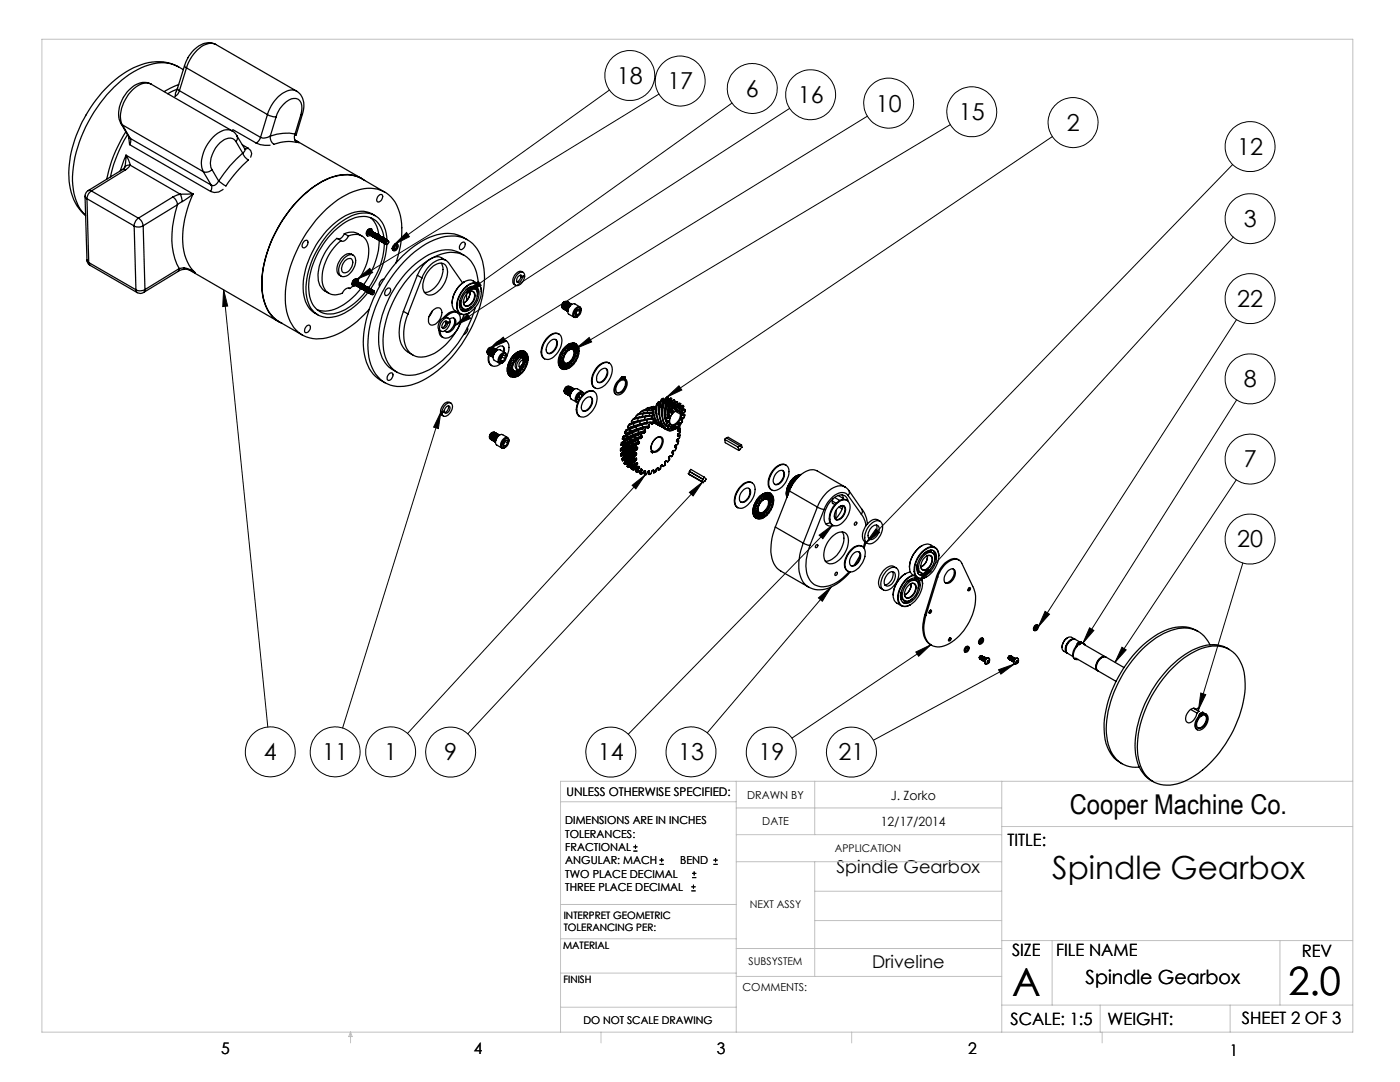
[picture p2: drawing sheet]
<svg xmlns="http://www.w3.org/2000/svg" width="279mm" height="216mm" viewBox="0 0 279 216" stroke-linecap="round" stroke-linejoin="round" font-family="sans-serif">
<defs><g id="words">
<g font-size="7.8">
<text x="202" y="198.7">A</text>
<text x="257.1" y="198.6">2.0</text>
</g>
<text font-size="6.3" x="210" y="175.5">Spindle Gearbox</text>
<text font-size="5.4" x="213.5" y="162.4">Cooper Machine Co.</text>
<g font-size="4.7">
<text x="123.1" y="16.7">18</text>
<text x="133.2" y="17.8">17</text>
<text x="148.9" y="19.3">6</text>
<text x="159.2" y="20.6">16</text>
<text x="174.8" y="22.3">10</text>
<text x="191.4" y="24">15</text>
<text x="212.9" y="26.1">2</text>
<text x="246.9" y="30.9">12</text>
<text x="248.2" y="45.3">3</text>
<text x="246.9" y="61.3">22</text>
<text x="248.2" y="77.3">8</text>
<text x="248.2" y="93.3">7</text>
<text x="246.9" y="109.2">20</text>
<text x="52.7" y="151.7">4</text>
<text x="64.3" y="151.7">11</text>
<text x="76.7" y="151.7">1</text>
<text x="88.7" y="151.7">9</text>
<text x="119.3" y="151.7">14</text>
<text x="135.3" y="151.7">13</text>
<text x="151.4" y="151.7">19</text>
<text x="167.4" y="151.7">21</text>
</g>
<text font-size="3.9" x="216.7" y="196.3">Spindle Gearbox</text>
<g font-size="3.5">
<text x="166.9" y="174.1">Spindle Gearbox</text>
<text x="174.1" y="193.2">Driveline</text>
</g>
<g font-size="3.4">
<text x="201.1" y="168.8">TITLE:</text>
<text x="202" y="190.8">SIZE</text>
<text x="210.8" y="190.9">FILE NAME</text>
<text x="259.8" y="191">REV</text>
<text x="201.7" y="204.5">SCALE: 1:5</text>
<text x="221" y="204.5">WEIGHT:</text>
<text x="247.8" y="204.4">SHEET 2 OF 3</text>
</g>
<g font-size="3.2">
<text x="44.2" y="210.4">5</text>
<text x="94.6" y="210.3">4</text>
<text x="143.1" y="210.4">3</text>
<text x="193.2" y="210.3">2</text>
<text x="245.4" y="210.6">1</text>
</g>
<g font-size="2.5">
<text x="177.8" y="159.7">J. Zorko</text>
<text x="175.8" y="164.8">12/17/2014</text>
</g>
<text font-size="2.4" x="113.1" y="158.9">UNLESS OTHERWISE SPECIFIED:</text>
<g font-size="2.2">
<text x="149.1" y="159.4">DRAWN BY</text>
<text x="112.8" y="164.5">DIMENSIONS ARE IN INCHES</text>
<text x="112.8" y="167.1">TOLERANCES:</text>
<text x="152.1" y="164.7">DATE</text>
<text x="112.8" y="169.8">FRACTIONAL</text>
<text x="112.8" y="172.5">ANGULAR: MACH</text>
<text x="135.8" y="172.5">BEND</text>
<text x="112.8" y="175.1">TWO PLACE DECIMAL</text>
<text x="112.8" y="177.8">THREE PLACE DECIMAL</text>
<text x="148.2" y="197.8">COMMENTS:</text>
</g>
<g font-size="2.1">
<text x="166.6" y="170">APPLICATION</text>
<text x="149.7" y="181.2">NEXT ASSY</text>
<text x="149.4" y="192.7">SUBSYSTEM</text>
<text x="116.4" y="204.3">DO NOT SCALE DRAWING</text>
</g>
<g font-size="2">
<text x="112.5" y="183.3">INTERPRET GEOMETRIC</text>
<text x="112.5" y="185.9">TOLERANCING PER:</text>
<text x="112.4" y="189.4">MATERIAL</text>
<text x="112.4" y="196.2">FINISH</text>
</g>
</g></defs>
<g fill="none" stroke="#000" stroke-width=".2">
<path d="M121.6 18l-42.9 30.8M131.5 18.8l-60.2 36.9M146.1 20.6l-53 37.9M157.6 21.6l-66.8 43.3M173.1 23.2l-75.2 46.2M189.7 24.9l-74.7 44.6M210 27.2l-77 52.1M246 32.8l-73.1 75.5M44.6 57.8l8.8 87.3M44.6 57.8l.8 3.3-.9 .1zM71.3 55.7l2.5-2.1 .6 .8zM78.7 48.8l2.4-2.4 .6 .8z"/>
<path d="M93.1 58.5l2.4-2.4 .5 .8zM246.1 47.3l-62.8 68.8M90.8 64.9l2.5-2.2 .6 .8zM97.9 69.4l2.5-2.1 .6 .8zM115 69.5l2.6-2.2 .5 .9zM133 79.3l2.5-2.3 .6 .8zM246.8 63.8l-39.6 61.3M246.8 79.8l-30.7 48.5M88 82.2l-19.6 63.1M88 82.2l-.5 3.3-1-.3zM126.2 96.8l2.6-2-1.9 2.7zM128.8 94.8l-47.5 51.6"/>
<path d="M137.6 98.2l2.6-2-1.9 2.8zM140.2 96.2l-46.9 50.2M246.7 95.7l-24.2 36.5M163.3 119.3l2.6-2.2-1.8 2.9zM163.5 106.8l2.7-2-2 2.7zM165.9 117.1l-24.8 29.1M166.2 104.8l-40.8 41.7M174.8 105.6l.7 .7-2.6 2zM185.1 113.3l.7 .7-2.5 2.1zM248 112.3l-8.8 29.3M182.8 130.1l3-1.4-2.5 2.3zM185.8 128.7l-27.8 18.6"/>
<path d="M199.3 133.6l3.1-1.1-2.7 2zM202.4 132.5l-28.1 15.2M208.6 122l.8 .6-2.2 2.5zM217.5 125.3l.8 .5-2.2 2.5zM223.9 129.2l.9 .5-2.3 2.5zM239.6 138.3l1 .3-1.4 3zM126.4 169.8h.8M126.4 169h.8M126.8 168.6v.8M131.6 172.5h.9M131.6 171.6h.9M132 171.2v.8"/>
<path d="M138 177.8h.8M138 177h.8M138.1 175.1h.9M138.1 174.3h.9M138.4 176.5v.8M138.5 173.9v.8M142.4 172.5h.8M142.4 171.6h.8M142.8 171.2v.8"/>
<circle cx="125.7" cy="15.1" r="5"/>
<circle cx="135.8" cy="16.2" r="5"/>
<circle cx="150.1" cy="17.7" r="5"/>
<circle cx="161.8" cy="18.9" r="5"/>
<circle cx="177.3" cy="20.6" r="5"/>
<circle cx="193.9" cy="22.3" r="5"/>
<circle cx="214.1" cy="24.4" r="5"/>
<circle cx="249.5" cy="29.3" r="5"/>
<circle cx="249.5" cy="43.6" r="5"/>
<circle cx="249.5" cy="59.6" r="5"/>
<circle cx="249.5" cy="75.6" r="5"/>
<circle cx="249.5" cy="91.6" r="5"/>
<circle cx="249.5" cy="107.6" r="5"/>
<circle cx="54" cy="150" r="5"/>
<circle cx="66.9" cy="150" r="5"/>
<circle cx="78" cy="150" r="5"/>
<circle cx="89.9" cy="150.1" r="5"/>
<circle cx="121.9" cy="150.1" r="5"/>
<circle cx="137.9" cy="150" r="5"/>
<circle cx="153.9" cy="150.1" r="5"/>
<circle cx="169.9" cy="150.1" r="5"/>
</g>
<g fill="none" stroke="#c0c0c0" stroke-width=".2">
<path d="M8.4 7.8h261.6v198.2h-261.6zM111.9 160h35M146.9 155.9v50.1M162.6 155.9v10.6M199.9 155.9v50.1M270 155.9h-158.1v50.1M146.9 166.5h53M146.9 161.2h53M146.9 171.9h53M162.6 171.9v22.9M162.6 177.8h37.3M199.9 164.9h70.1"/>
<path d="M111.9 194.2h35M111.9 187.3h35M111.9 180.5h35M146.9 189.3h53M146.9 194.8h53M162.6 183.7h37.3M199.9 187.7h70.1M210 187.7v12.9M255.4 187.7v12.9M70 206v2.1M70 206l.3 .8h-.7zM111.9 201h35"/>
<path d="M119.9 206v2.1M170 206v2.1M199.9 200.6h70.1M219.6 200.6v5.4M220 206v2.1M245.5 200.6v5.4"/>
</g>
<path d="M71.3 55.7l2.5-2.1 .6 .8zM78.7 48.8l2.4-2.4 .6 .8zM90.8 64.9l2.5-2.2 .6 .8zM93.1 58.5l2.4-2.4 .5 .8zM97.9 69.4l2.5-2.1 .6 .8zM115 69.5l2.6-2.2 .5 .9zM133 79.3l2.5-2.3 .6 .8zM185.1 113.3l.7 .7-2.5 2.1zM208.6 122l.8 .6-2.2 2.5zM217.5 125.3l.8 .5-2.2 2.5zM223.9 129.2l.9 .5-2.3 2.5zM239.6 138.3l1 .3-1.4 3zM199.3 133.6l3.1-1.1-2.7 2zM182.8 130.1l3-1.4-2.5 2.3zM174.8 105.6l.7 .7-2.6 2zM163.5 106.8l2.7-2-2 2.7zM163.3 119.3l2.6-2.2-1.8 2.9zM137.6 98.2l2.6-2-1.9 2.8zM126.2 96.8l2.6-2-1.9 2.7zM88 82.2l-.5 3.3-1-.3zM44.6 57.8l.8 3.3-1 .1z" fill="#000"/>
<g fill="none" stroke="#000" stroke-width=".25">
<path d="M30.2 16.8a3.6 3.6 0 0 0-4.4 1.2 6.5 6.5 0 0 0-1.9 6.2l.2 .4M30.2 16.8a3.3 3.3 0 0 0-3.8 1.2 7.6 7.6 0 0 0-2.3 6.1l.3 .8M30.2 16.8l16.1 9.3M35.4 17.8l-1.9 .9M35.4 17.6l-.2 .6M35.4 17.6l.4 .5M35.6 13.3a9.8 9.8 0 0 0-9.7 .6 26 26 0 0 0-12.2 20.6 10.7 10.7 0 0 0 3.4 8.5M35.6 13.3a7.9 7.9 0 0 0-7.4 .2 24.2 24.2 0 0 0-10.6 10.8 22.4 22.4 0 0 0-3 13.6 8.6 8.6 0 0 0 2.5 5.1M35.6 13.3l1 .6M35.7 16.9l-2.9 1.4M35.8 18.1l-.3 .7-.5 .4 .2-.9M35.8 18.1l16.2 9.3"/>
<path d="M36.8 13.1l.4 .4M36.8 13.1l-1.4 4.5M37.2 13.5l16.2 9.4M37.2 13.5l-1.4 4.6M43 8.9a3.7 3.7 0 0 0-4.4 1.1 7.7 7.7 0 0 0-1.8 3.1M43 8.9a3.3 3.3 0 0 0-3.6 1.1l-1.2 1.4-1 2.1M43 8.9l16.2 9.3M17 39.2l.4 .5M17 39.2l.4 12.7M17.4 39.7l9.4 5.4M17.4 39.7l.3 12.7M17.6 38a1.41 1.41 0 0 0-.6 1.2"/>
<path d="M17.6 38h.3l.3 .1M18.2 38.1a1.91 1.91 0 0 0-.8 1.6M18.2 38.1l9.4 5.4M24.1 24.6l.3 .3M24.1 24.6l1.6 2.7M24.4 24.9l16.2 9.4M24.4 24.9l1.6 2.7M24.4 33.8l.7 .1M24.4 33.8l-6.8 4.2M24.8 33.4l-.4 .4M24.9 33.4h-.1M25.1 33.9l-6.9 4.2"/>
<path d="M25.1 26.3a27.4 27.4 0 0 0-3.8 9.4M25.2 31l.4 .9 .4 1M25.2 31l-1.2 3.1M25.2 31l-.3 2.4M25.2 31l13.3 7.7M25.4 26.9a27.6 27.6 0 0 0-3.4 8.4M25.7 27.3v.3M25.7 27.3l.3 .3M25.8 27.6l.1 1.3M25.9 28.9l16.2 9.3M26 32.9l-.9 1M26 32.9a1.03 1.03 0 0 0-1.2 .5"/>
<path d="M26 32.9l10 5.9M26 27.6a1.21 1.21 0 0 1-.1 1.3M26 27.6l16.2 9.3M34.5 39.3a2.08 2.08 0 0 1 .9 1.6M34.5 39.3l-6.9 4.2M36 38.8l-1.5 .5M36 38.8l.4 1.4M38.5 38.7a19.2 19.2 0 0 0-1.6 12.2l.5 1.3a6 6 0 0 0 1.6 2.2M38.5 38.7l-2.1 1.5M38.5 38.7l-2.5 .1M40.6 34.3l1.6 2.6M42.2 36.9a1.39 1.39 0 0 1-.1 1.3"/>
<path d="M42.3 33.8a1.56 1.56 0 0 1-1.7 .5M42.3 33.8l1.3 2.3M43.6 36.1l-.3 .5a.96 .96 0 0 1-1.1 .3M44.5 37.8a2.2 2.2 0 0 1-2.4 .4M46.3 26.1l.6 .4 .4 .6M46.3 26.1a2.72 2.72 0 0 0-2.9 .5 7.6 7.6 0 0 0-3.1 6.9l.3 .8M46.5 25.9l4.6 2.6M47.1 28.3a1.68 1.68 0 0 0-2.7-.2 5.7 5.7 0 0 0-2.3 5.3l.2 .4M47.1 28.3l1.3 2.3M47.3 27.1l1.6 2.6v.3l-.5 .6M47.3 27.1l.1 .5-.3 .7M48.4 28.9l1.1 .7"/>
<path d="M48.4 30.6a2.48 2.48 0 0 0 1.2 1.3 26.8 26.8 0 0 0-4.5 5.2l-1.5-1M48.4 30.6a25.3 25.3 0 0 0-4.8 5.5M49.5 29.6a1.21 1.21 0 0 1 .5 1.8M49.5 29.6l-.7 .1M51.1 28.5a4.9 4.9 0 0 0 2.8 .5M52 27.4l-.4 .7-.5 .4M53.4 22.9l1.1 .4h.6M53.4 22.9l-1.4 4.5M53.9 27.2a2.23 2.23 0 0 1-1.9 .2M55.1 23.3l-1.2 3.9M58.8 27.9l.9 .5-.1 .1M58.9 26.7a1.32 1.32 0 0 0 .4 1.7 7.9 7.9 0 0 0-4.7 .4 1.69 1.69 0 0 1-.7-1.6"/>
<path d="M58.9 26.7a9.1 9.1 0 0 0-5 .5M59.1 28.1l13 7.5M60 22.9a2.66 2.66 0 0 0-.5-3.1 2.51 2.51 0 0 0-2.9 1l-.8 .9-.7 1.6M60 22.9l-1.1 3.8M60.4 22.8a3.6 3.6 0 0 0-1.6-4.8 4.7 4.7 0 0 0-4.4 2.7l-1 2.2M60.4 22.8l-1.3 4.2-.2-.3M60.4 22.8l-.4 .1M72.8 36a6.9 6.9 0 0 0-7-.5 23.4 23.4 0 0 0-11.4 12 19 19 0 0 0-1.7 12.8 6.4 6.4 0 0 0 3.6 4.2M75.6 39a.46 .46 0 0 1 .7-.1 .46 .46 0 0 1 0 .7l-.3 .4a.46 .46 0 0 1-.6 .3 .46 .46 0 0 1-.2-.7zM76.8 38.3l-4.7-2.7a8.1 8.1 0 0 0-7.8 .6 25.7 25.7 0 0 0-12 20 8.6 8.6 0 0 0 3.4 8l4.6 2.7M17.4 51.9a1.29 1.29 0 0 0 .6 1.1M17.4 51.9l.3 .5"/>
<path d="M17.7 52.4l.3 .6M17.7 52.4l9.4 5.4M18 53l9.4 5.4M26.8 45.1l.3 12.7M27.1 57.8l.3 .6M27.6 43.5a2 2 0 0 0-.8 1.6M27.6 43.5a2 2 0 0 1 1 1.5M28.6 45a1.88 1.88 0 0 1-1.8 .1M28.6 45l.3 12.8M28.7 58.3a1.19 1.19 0 0 1-1.3 .1M28.9 57.8a1.88 1.88 0 0 1-1.8 0M28.9 57.8l-.2 .5"/>
<path d="M35.4 40.9a17.6 17.6 0 0 0-.1 11.8l.5 .9M35.4 40.9l-6.8 4.1M35.6 54.2l-6.9 4.1M35.8 53.6l-.2 .6M35.8 53.6l-6.9 4.2M36.4 40.2l-1 .7M36.6 53.8h1l1 .5M36.6 53.8l-1 .4M36.7 53.4l.8 .2 1.5 .8M36.7 53.4l-.9 .2M36.7 53.4l-.1 .4M37.7 53.8l17.9 10.4"/>
<path d="M38.4 54.1l.6 .3M60.7 48.1l.2-.1a.39 .39 0 0 1 .5 0 .39 .39 0 0 1 .1 .5 .77 .77 0 0 1-1.1 .8l-.1-.5zM68.1 48l-.9-.4a10.2 10.2 0 0 0-3.7 8.4l.6 1.3a2.93 2.93 0 0 0 1.5 1.2M68.1 48a9.7 9.7 0 0 0-3.6 8.9 2.6 2.6 0 0 0 3.8 1.6 1.19 1.19 0 0 1 1.5-.9M68.7 51.5a1.42 1.42 0 0 1 2-.4 3.1 3.1 0 0 1-2.2 4.1 1.29 1.29 0 0 1-.8-1.9l.2-.7zM68.7 46.6a3.1 3.1 0 0 1 3.5 .5M68.7 46.6l-.7 1-.5 .1M68.7 46.6l.8 .5M68.8 52.1a.83 .83 0 0 1 .9-.5 .83 .83 0 0 1 .7 .7 1.99 1.99 0 0 1-1.9 2.1 1.61 1.61 0 0 1 .3-2.3zM69.5 47.1a1.12 1.12 0 0 1-1.4 .9M69.5 47.1a2.7 2.7 0 0 1 4.1 2.6 9.8 9.8 0 0 1-2.2 6.2M69.6 57.5l.2 .1"/>
<path d="M70.4 57l-.6 .6M70.5 50.9a1.53 1.53 0 0 0-2.2 .4 2.99 2.99 0 0 0-.8 3.4l.6 .4M70.9 55.7a.9 .9 0 0 0-.6 1.2M71.1 57h.1M71.2 57h.1M71.2 56.1a.42 .42 0 0 0-.5 .2 .42 .42 0 0 0 .1 .5M71.2 56.1a.43 .43 0 0 0-.4 .2 .43 .43 0 0 0 0 .5M71.3 56.1a.44 .44 0 0 0-.5 .3 .44 .44 0 0 0 .1 .5 .44 .44 0 0 1 0-.5 .44 .44 0 0 1 .4-.2M71.3 56.1h.1M71.3 57.1h.1M71.3 55.7a.85 .85 0 0 0-.9 .4 .85 .85 0 0 0 .1 1M71.4 56.2a.44 .44 0 0 0-.5 .2 .44 .44 0 0 0 .1 .5 .44 .44 0 0 1 0-.5 .44 .44 0 0 1 .4-.2"/>
<path d="M71.4 56.2h.1M71.4 57.2h.1M71.4 56.3a.41 .41 0 0 0-.2-.6 .41 .41 0 0 0-.5 .2 .66 .66 0 0 0-.4 .6 .66 .66 0 0 0 .4 .6l.3-.2M71.5 56.3a.48 .48 0 0 0-.4 .7M71.5 56.3h.1M71.5 56.3a.44 .44 0 0 0-.4 .2 .44 .44 0 0 0 0 .5M71.6 56.3a.46 .46 0 0 0-.4 .7M71.6 56.3h.1M71.6 57.3h.1M71.6 56.4a.42 .42 0 0 0-.4 .2 .42 .42 0 0 0 .1 .5M71.7 57.4h.1M71.7 56.4a.43 .43 0 0 0-.4 .2 .43 .43 0 0 0 0 .5"/>
<path d="M71.8 56.4a.41 .41 0 0 0-.5 .2 .41 .41 0 0 0 .1 .5M71.8 56.4h.1M71.8 56.4a.49 .49 0 0 0-.4 .8M71.8 57.4h.1M71.9 56.5a.42 .42 0 0 0-.5 .2 .42 .42 0 0 0 .1 .5M71.9 56.5h.1M71.9 56.5a.49 .49 0 0 0-.4 .8M72 56.6a.42 .42 0 0 0-.5 .2 .42 .42 0 0 0 .1 .5M72 56.6h.1M72 56.6a.46 .46 0 0 0-.4 .2 .46 .46 0 0 0 0 .5M72 57.5a11.3 11.3 0 0 1-6.5 4.5l-1.1 .1-1.1-.3M72 57.5h.1"/>
<path d="M72.1 56.6a.42 .42 0 0 0-.5 .2 .42 .42 0 0 0 .1 .5M72.1 56.7a.47 .47 0 0 0-.4 .7M72.2 56.7a.42 .42 0 0 0-.5 .2 .42 .42 0 0 0 .1 .5M72.2 56.7h.1M72.2 56.7a.49 .49 0 0 0-.4 .7M72.3 56.7a.44 .44 0 0 0-.4 .2 .44 .44 0 0 0 0 .5M72.4 56.8h.1M72.4 56.8a.47 .47 0 0 0-.5 .2 .47 .47 0 0 0 .1 .5M72.4 57.7h.1M72.4 56.8a.44 .44 0 0 0-.4 .2 .44 .44 0 0 0 0 .5M72.5 56.8a.47 .47 0 0 0-.5 .2 .47 .47 0 0 0 0 .5M72.5 56.9a.44 .44 0 0 0-.4 .2 .44 .44 0 0 0 0 .5"/>
<path d="M72.6 56.9a.43 .43 0 0 0-.5 .2 .43 .43 0 0 0 .1 .5 .44 .44 0 0 1 0-.5 .44 .44 0 0 1 .4-.2M72.6 56.9h.1M72.6 57.9h.1M72.7 57.9h.1M72.7 57a.44 .44 0 0 0-.4 .2 .44 .44 0 0 0 0 .5M72.7 57a.43 .43 0 0 0-.4 .2 .43 .43 0 0 0 0 .5M72.8 57a.5 .5 0 0 0-.4 .7M72.8 57h.1M72.8 58h.1M72.8 57a.44 .44 0 0 0-.4 .3 .44 .44 0 0 0 0 .4M72.9 57.1a.49 .49 0 0 0-.4 .7M73 57.1a.42 .42 0 0 0-.5 .2 .42 .42 0 0 0 .1 .5"/>
<path d="M73 58.1h.1M73 57.1a.45 .45 0 0 0-.4 .3 .45 .45 0 0 0 0 .5M73.1 57.2a.42 .42 0 0 0-.5 .2 .42 .42 0 0 0 .1 .5M73.1 57.2a.45 .45 0 0 0-.4 .2 .45 .45 0 0 0 0 .5M73.1 58.2h.1M73.2 57.3a.42 .42 0 0 0-.5 .2 .42 .42 0 0 0 .1 .5M73.2 57.3h.1M73.2 57.3a.49 .49 0 0 0-.4 .7M73.3 57.3a.4 .4 0 0 0-.5 .2 .4 .4 0 0 0 .1 .5M73.3 57.3h.1M73.3 57.3a.49 .49 0 0 0-.4 .8M73.4 57.4a.42 .42 0 0 0-.5 .2 .42 .42 0 0 0 .1 .5"/>
<path d="M73.4 57.4h.1M73.4 57.4a.48 .48 0 0 0-.4 .7M73.4 58.3l.1 .1M73.5 57.4a.42 .42 0 0 0-.5 .2 .42 .42 0 0 0 .1 .5M73.6 57.5h.1M73.6 57.5a.46 .46 0 0 0-.5 .2 .46 .46 0 0 0 0 .5M73.6 57.5a.44 .44 0 0 0-.4 .2 .44 .44 0 0 0 0 .5M73.7 57.5a.47 .47 0 0 0-.5 .3 .47 .47 0 0 0 .1 .4M73.7 57.5h.1M73.7 58.5h.1M73.7 45.8a.34 .34 0 0 1 .5-.1 .34 .34 0 0 1 0 .5 .47 .47 0 0 0-.4 .3 .47 .47 0 0 0 .1 .5l-.5 .1a.86 .86 0 0 1 .3-1.3zM73.7 57.6a.43 .43 0 0 0-.4 .2 .43 .43 0 0 0 0 .5"/>
<path d="M73.8 57.6h.1M73.8 45.6a.95 .95 0 0 0-.6 1.3M73.8 57.6a.44 .44 0 0 0-.5 .2 .44 .44 0 0 0 .1 .5 .44 .44 0 0 1 0-.5 .44 .44 0 0 1 .4-.2M73.8 58.6h.1M73.9 57.6a.48 .48 0 0 0-.5 .7M73.9 57.6h.1M73.9 58.6h.1M73.9 43.4a5.1 5.1 0 0 1 1.7 3.6M74 57.7a.44 .44 0 0 0-.5 .2 .44 .44 0 0 0 .1 .5M74 57.7h.1M74 46.1a.41 .41 0 0 0-.5 .2 .41 .41 0 0 0 .1 .5 .44 .44 0 0 1 0-.5 .44 .44 0 0 1 .5-.2M74 57.7a.44 .44 0 0 0-.4 .3 .44 .44 0 0 0 0 .5"/>
<path d="M74.1 58.7h.1M74.1 46.1h.1M74.1 57.8a.45 .45 0 0 0-.4 .2 .45 .45 0 0 0 0 .5M74.1 46.1a.44 .44 0 0 0-.4 .3 .44 .44 0 0 0 .1 .4 .44 .44 0 0 1-.1-.5 .44 .44 0 0 1 .5-.2M74.2 47.1h.1M74.2 57.8a.44 .44 0 0 0-.5 .2 .44 .44 0 0 0 0 .5M74.2 45.7a.87 .87 0 0 0-.9 .4 .87 .87 0 0 0 0 1M74.2 46.2h.1M74.2 57.8a.46 .46 0 0 0-.4 .3 .46 .46 0 0 0 0 .5M74.2 46.2a.47 .47 0 0 0-.4 .2 .47 .47 0 0 0 0 .5M74.3 57.9a.4 .4 0 0 0-.5 .2 .4 .4 0 0 0 .1 .5M74.3 47.1v.1"/>
<path d="M74.3 57.9a.45 .45 0 0 0-.4 .2 .45 .45 0 0 0 0 .5M74.4 47.2h.1M74.4 57.9a.42 .42 0 0 0-.5 .2 .42 .42 0 0 0 .1 .5M74.4 46.2a.44 .44 0 0 0-.5 .3 .44 .44 0 0 0 0 .5M74.4 58.3l.2-.1a.31 .31 0 0 1 .1 .4 .31 .31 0 0 1-.4 .1zM74.4 46.3a.44 .44 0 0 0-.5 .2 .44 .44 0 0 0 .1 .5M74.4 58h.1M74.4 58a.49 .49 0 0 0-.4 .7M74.5 47.3h.1M74.5 58a.42 .42 0 0 0-.5 .2 .42 .42 0 0 0 .1 .5M74.5 46.3a.44 .44 0 0 0-.5 .2 .44 .44 0 0 0 0 .5M74.5 46.4a.43 .43 0 0 0-.5 .2 .43 .43 0 0 0 .1 .5"/>
<path d="M74.5 58h.1M74.5 58a.46 .46 0 0 0-.4 .3 .46 .46 0 0 0 0 .4M74.6 47.3h.1M74.6 58.1a.42 .42 0 0 0-.5 .2 .42 .42 0 0 0 .1 .5M74.6 46.4a.46 .46 0 0 0-.5 .2 .46 .46 0 0 0 .1 .5M74.6 46.4a.44 .44 0 0 0-.4 .2 .44 .44 0 0 0 0 .5M74.7 47.4h.1M74.7 46.4a.45 .45 0 0 0-.5 .2 .45 .45 0 0 0 .1 .5M74.7 58.3v-.2a.38 .38 0 0 0-.5 .2 .38 .38 0 0 0 .1 .5l.2-.1M74.7 46.5a.42 .42 0 0 0-.4 .2 .42 .42 0 0 0 0 .5M74.8 46.5a.45 .45 0 0 0-.5 .2 .45 .45 0 0 0 .1 .5M74.8 46.5a.42 .42 0 0 0-.4 .2 .42 .42 0 0 0 0 .5"/>
<path d="M74.9 43a5 5 0 0 0-5.3-.2 17.2 17.2 0 0 0-9.1 15.5 5.2 5.2 0 0 0 2.9 4.5M74.9 46.5a.49 .49 0 0 0-.4 .8M74.9 46.5v.1M74.9 46.6a.42 .42 0 0 0-.4 .2 .42 .42 0 0 0 0 .5M75 46.6a.44 .44 0 0 0-.4 .2 .44 .44 0 0 0 0 .5M75 46.7a.4 .4 0 0 0-.4 .2 .4 .4 0 0 0 0 .4M75.1 46.7h.1M75.1 46.7a.49 .49 0 0 0-.4 .7M75.1 47.7h.1M75.1 46.7a.42 .42 0 0 0-.4 .2 .42 .42 0 0 0 .1 .5M75.2 46.7h.1M75.2 46.7a.49 .49 0 0 0-.4 .8"/>
<path d="M75.2 46.8a.42 .42 0 0 0-.4 .2 .42 .42 0 0 0 .1 .5M75.3 46.8h.1M75.3 46.8a.44 .44 0 0 0-.4 .2 .44 .44 0 0 0 0 .5M75.3 47.8h.1M75.4 46.8a.44 .44 0 0 0-.5 .3 .44 .44 0 0 0 .1 .5M75.4 46.9a.44 .44 0 0 0-.4 .2 .44 .44 0 0 0 0 .5M75.5 47.8h.1M75.5 46.9a.43 .43 0 0 0-.5 .2 .43 .43 0 0 0 .1 .5M75.5 46.9h.1M75.5 46.9a.49 .49 0 0 0-.4 .8M75.6 47.9h.1M75.6 47a.44 .44 0 0 0-.5 .2 .44 .44 0 0 0 .1 .5"/>
<path d="M75.6 47a.47 .47 0 0 0-.4 .2 .47 .47 0 0 0 0 .5M75.6 47h.1M75.7 48h.1M75.7 48a16.3 16.3 0 0 1-3.2 8.9M75.7 47a.44 .44 0 0 0-.4 .2 .44 .44 0 0 0 0 .5M75.8 47.1a.47 .47 0 0 0-.5 .2 .47 .47 0 0 0 0 .5M75.8 47.1a.44 .44 0 0 0-.4 .2 .44 .44 0 0 0 0 .5M75.9 48.1h.1M75.9 47.1a.45 .45 0 0 0-.5 .2 .45 .45 0 0 0 .1 .5M75.9 47.2a.44 .44 0 0 0-.4 .2 .44 .44 0 0 0 0 .5M76 47.2a.5 .5 0 0 0-.4 .7M76 47.2h.1"/>
<path d="M76 48.2h.1M76 47.2a.41 .41 0 0 0-.4 .2 .41 .41 0 0 0 0 .5M76.1 47.2a.5 .5 0 0 0-.4 .8M76.1 47.2h.1M76.1 48.2h.1M76.1 47.3a.42 .42 0 0 0-.4 .2 .42 .42 0 0 0 0 .5M76.2 47.3h.1M76.2 47.3a.49 .49 0 0 0-.4 .7M76.2 48.3h.1M76.2 47.3a.42 .42 0 0 0-.4 .3 .42 .42 0 0 0 0 .4M76.3 47.4h.1M76.3 47.4a.46 .46 0 0 0-.4 .2 .46 .46 0 0 0 0 .5"/>
<path d="M76.3 47.4a.42 .42 0 0 0-.4 .2 .42 .42 0 0 0 .1 .5M76.4 47.4a.47 .47 0 0 0-.4 .8M76.4 48.4h.1M76.4 47.5a.41 .41 0 0 0-.4 .2 .41 .41 0 0 0 .1 .5M76.5 47.5h.1M76.5 47.5a.49 .49 0 0 0-.4 .7M76.5 48.5h.1M76.6 47.5a.42 .42 0 0 0-.5 .2 .42 .42 0 0 0 .1 .5M76.6 55.7a1.07 1.07 0 0 0-.9 1.4M76.6 47.6h.1M76.6 47.6a.48 .48 0 0 0-.4 .7M76.6 47.6a4.2 4.2 0 0 0-4-4.4 10 10 0 0 0-7.1 4.2 14.9 14.9 0 0 0-3.7 11.8 4.1 4.1 0 0 0 5.9 3.1 12.7 12.7 0 0 0 5.4-4.2"/>
<path d="M76.6 48.5h.1M76.7 47.6a.44 .44 0 0 0-.5 .2 .44 .44 0 0 0 .1 .5M76.7 47.6h.1M76.7 47.6a.45 .45 0 0 0-.4 .3 .45 .45 0 0 0 0 .4M76.8 47.7a.44 .44 0 0 0-.5 .2 .44 .44 0 0 0 .1 .5M76.8 47.7h.1M76.8 47.7a.46 .46 0 0 0-.4 .2 .46 .46 0 0 0 0 .5M76.9 48.6h.1M76.9 47.7a.44 .44 0 0 0-.4 .2 .44 .44 0 0 0 0 .5M77 48.7h.1M77 47.8a.45 .45 0 0 0-.5 .2 .45 .45 0 0 0 0 .5M77 47.8a.43 .43 0 0 0-.5 .2 .43 .43 0 0 0 .1 .5"/>
<path d="M77 47.8a.49 .49 0 0 0-.4 .7M77 57.8a.5 .5 0 0 1 .8-.3 .5 .5 0 0 1 .1 .8l-.3 .4a.45 .45 0 0 1-.7 .2 .45 .45 0 0 1-.1-.7zM77 47.8h.1M77.1 47.8a.44 .44 0 0 0-.4 .2 .44 .44 0 0 0 0 .5 16.1 16.1 0 0 1-3.1 9M77.2 47.9a.44 .44 0 0 0-.5 .2 .44 .44 0 0 0 .1 .5 .44 .44 0 0 1 0-.5 .44 .44 0 0 1 .4-.2 5.3 5.3 0 0 0-3-5.2 6.7 6.7 0 0 0-5.9 1.5 17.6 17.6 0 0 0-7.2 14.4 4.6 4.6 0 0 0 4.6 4.8 11.4 11.4 0 0 0 7.7-5.1M77.2 47.9h.1M77.2 48.8a18.1 18.1 0 0 1-3.3 8.9 .44 .44 0 0 0-.4 .2 .44 .44 0 0 0 0 .5M77.3 48.3l.1-.1a.31 .31 0 0 1 .1 .4 .31 .31 0 0 1-.4 .1zM77.3 47.9a.45 .45 0 0 0-.4 .3 .45 .45 0 0 0 0 .4M77.3 48a.44 .44 0 0 0-.4 .2 .44 .44 0 0 0 0 .5M77.4 48a.5 .5 0 0 0-.4 .7M77.4 48h.1"/>
<path d="M77.4 48a.41 .41 0 0 0-.4 .2 .41 .41 0 0 0 0 .6M77.6 48.3l-.1-.2a.4 .4 0 0 0-.4 .2 .4 .4 0 0 0 .1 .5l.1-.1M78.3 49.6l.3 .4M78.3 49.6l.1 .1M78.4 49.6h-.1M78.4 49.6a.76 .76 0 0 1 1-.8 .93 .93 0 0 1-.8 1.2l-.2-.3M78.6 49.6h.1M78.6 49.6a.4 .4 0 0 0 .6 0 .4 .4 0 0 0 0-.6l-.3 .1-.5 .5M78.6 49.6l-.2 .1M79 52.5a16.5 16.5 0 0 0 .4-10.9 6.1 6.1 0 0 0-8.2-3.6 20.3 20.3 0 0 0-10 8.5 23.8 23.8 0 0 0-4.2 14.1 7.3 7.3 0 0 0 4.2 6.6 9.4 9.4 0 0 0 8.5-1.9l1.5-1.1 2.5-2.5M79.1 49l-.1 .5-.3 .2M79.3 48.8l-.1-.2a.84 .84 0 0 0-.9 1h.1"/>
<path d="M80.6 52.2a14.9 14.9 0 0 1 8.9-5.1 6.1 6.1 0 0 1 6.8 5 20.6 20.6 0 0 1-3 14.8 21.5 21.5 0 0 1-10.5 9.7 6.4 6.4 0 0 1-7.8-2 12.6 12.6 0 0 1-1.2-9.5 27.4 27.4 0 0 1 6.8-12.9zM83.3 54.9l-2.8 7.2M83.3 54.9l.9 .6M84.2 55.5a5.1 5.1 0 0 1 4.2-3.7l.6 .2 .5 .4 2.8 4M84.2 55.5l-2.8 7.2M85.9 51.6a20.9 20.9 0 0 0-9.5 16.7 6.2 6.2 0 0 0 3.5 6.3 7.3 7.3 0 0 0 6.4-1.2 21.2 21.2 0 0 0 8.5-12M85.9 51.6a6.8 6.8 0 0 1 6.8-.6 6.4 6.4 0 0 1 2.7 5.6M85.9 51.6a6.7 6.7 0 0 0-2.6 3.3M85.9 51.6l1.2-.4a2.56 2.56 0 0 1 1.9 .8M86.1 53.4a1.96 1.96 0 0 1 2.8-.4 4.3 4.3 0 0 1-1.4 5 1.76 1.76 0 0 1-2.9 .2 4.7 4.7 0 0 1 1.5-4.8zM88.1 52.5a3.9 3.9 0 0 1-.8 4.3 3.2 3.2 0 0 1-2.6 1.5M91.8 60a1.26 1.26 0 0 0 .7 1.6"/>
<path d="M92.1 48.5l.4-.2a.69 .69 0 0 1 .4 .6 .69 .69 0 0 1-.4 .7 .45 .45 0 0 1-.7 .2 .45 .45 0 0 1-.1-.7zM92.6 56.2a5.4 5.4 0 0 0-2.4 4.3M92.6 56.2h.1M92.7 51a6.4 6.4 0 0 0-7.2-.2 20.8 20.8 0 0 0-9.9 17.2 6.4 6.4 0 0 0 3.6 6.3M92.9 57.4a1.92 1.92 0 0 1 2.8-.4 4 4 0 0 1-.8 4.3 2.6 2.6 0 0 1-3 1.3 2.8 2.8 0 0 1-.1-3.7zM93 57.8a1.62 1.62 0 0 1 2.3-.4 3.5 3.5 0 0 1-1.5 4.4 1.28 1.28 0 0 1-1.6 .2 1.28 1.28 0 0 1-.5-1.5l.2-.8 .4-.9zM93.1 58.7v1.3M93.1 58.2a1.17 1.17 0 0 1 1.1-.7 1.17 1.17 0 0 1 1 .7 3.2 3.2 0 0 1-2.3 3.5 1.24 1.24 0 0 1-.8-1.8l.3-.8zM93.2 58.6l.3-.2a.78 .78 0 0 1 1-.2 .78 .78 0 0 1 .3 1 2.03 2.03 0 0 1-1.9 1.9 1.5 1.5 0 0 1 .1-2.3zM93.3 47.8a7.8 7.8 0 0 0-8.4-.1 25 25 0 0 0-11.5 15 14.5 14.5 0 0 0 .3 10.9l1.2 1.5 1.9 1.3M93.4 57.5h.1M93.6 58.3a.67 .67 0 0 1 .8-.1 .67 .67 0 0 1 .3 .7 2.09 2.09 0 0 1-1.7 2.1l-.4-.2-.1-.5"/>
<path d="M93.8 57.3l-.1 .2M93.8 58.2a2.36 2.36 0 0 1-1.3 2.3M93.8 58.4a2.55 2.55 0 0 1-1.1 2M94 57.2h.1M94 57.2l.1 .2M94.8 57.6h.2l.3 .2M94.8 57.3v.3M94.8 57.6a1.26 1.26 0 0 0-1.8 .2M94.8 57.1l-.2 .4M94.9 57.1l.4 1-.1 1M95.3 58l-.1 .2M95.4 56.6a2.29 2.29 0 0 0-2.1-.6 4.8 4.8 0 0 0-2.8 5.6l.3 .4 1.1 .6"/>
<path d="M96.1 58.2a1.52 1.52 0 0 0-.7-1.6 1.52 1.52 0 0 0-1.8 .2 5.3 5.3 0 0 0-2.4 5 1.51 1.51 0 0 0 2.5 .6M103.9 54.9l.3 .3M104 55.2l-.3 .6-.5 .4M104 55.2l.2 .2M104.1 55.1l-.1 .1M104.2 55.2v-.1a.79 .79 0 0 0-.9 .1 .79 .79 0 0 0-.2 .8 .44 .44 0 0 0 .4 .4 .44 .44 0 0 0 .5-.4l.2-.6M104.4 54.4a1.13 1.13 0 0 0-1.7 .5 1.31 1.31 0 0 0 .2 2M104.6 55l.1 .1M104.7 55.1a1.87 1.87 0 0 1-1.7 1.9 1.42 1.42 0 0 1 .2-2.1 .8 .8 0 0 1 .7-.6 .8 .8 0 0 1 .8 .4v.2l-.5 .3M104.7 55.1l-.5 .3M61.2 65.1l.4-.2a.69 .69 0 0 1 .4 .6 .69 .69 0 0 1-.4 .6 .46 .46 0 0 1-.7 .3 .46 .46 0 0 1-.1-.7zM77.5 74.7a.49 .49 0 0 1 .8-.3 .49 .49 0 0 1 0 .8 .57 .57 0 0 1-.4 .7 .57 .57 0 0 1-.6-.3v-.5z"/>
<path d="M80.5 62.1a9.4 9.4 0 0 0-.4 6.6l.8 1.2 1.5 .9M80.5 62.1l.9 .6M81.4 62.7a8 8 0 0 0 .1 7.3 3.6 3.6 0 0 0 4.6 .8 13.4 13.4 0 0 0 6.5-8M86.3 62.1l-.7 1.1M86.6 61.8a.92 .92 0 0 1 1.2-.3 .92 .92 0 0 1 .4 1.2 2.49 2.49 0 0 1-2.1 2.2 1.27 1.27 0 0 1-.4-2zM87.6 65.8v.5a1.17 1.17 0 0 0 .8 1M89 63.3a2.1 2.1 0 0 1 2.3-.9 2.21 2.21 0 0 1 .2 2.9 3.1 3.1 0 0 1-2.8 2.2 1.25 1.25 0 0 1-.9-1.5M89 64.1l.3 .3M89 64.5l-.2 .5M89 64.3l-.2 .7-.6 .4M89 64.3l.3 .2M89.1 64.3h-.1"/>
<path d="M89.3 64.4l-.1-.3a.89 .89 0 0 0-.9 .5 .89 .89 0 0 0 .1 .9l.7-.3 .2-.7M89.5 63.5a1.41 1.41 0 0 0-2 1.2v.8l.1 .4 .4 .2M89.6 64.2l.2 .1M89.7 63.7a.78 .78 0 0 1 1.1-.1 .78 .78 0 0 1 .1 1.1 1.89 1.89 0 0 1-1.8 1.6l-.3-.3M89.8 64.3a1.79 1.79 0 0 1-1.7 1.8 1.27 1.27 0 0 1 0-1.9 .97 .97 0 0 1 .7-.7 .97 .97 0 0 1 1 .4v.2l-.5 .3M89.8 64.3l-.5 .2M90.5 63.5a1.96 1.96 0 0 1-1.5 2.7M91.3 62.4a2.06 2.06 0 0 0-2.8 1M91.7 60.5l.1 .1M91.7 61.2h.1M91.8 60.7l-.1 .2M91.9 61.1l-.2 .1"/>
<path d="M92.3 61.5l-.2 .4M92.5 61.6l.4 .3M92.5 61.7h-.3M93.1 61.9h.1M93.2 61.7l-.1 .2M93.3 65.4a1.1 1.1 0 0 1-.8 1.3M94 61.2l-.8 .6-1.1 .1M97.5 70.7a.9 .9 0 0 1 .8-1.3 2.37 2.37 0 0 1 2.7-1.4 2.2 2.2 0 0 1 .2 2.9l-.1 .2M97.5 70.7v.1M97.6 70.5l.2 .4M97.6 70.5l.3 .4M97.8 69.4l-.5 .4-.1 .5"/>
<path d="M97.8 70.9h.1M97.9 70.7l.2 .4M98 70.8l.3 .4M98 70.8l.2 .4M98.2 71.2h.1M98.3 70.9a1.15 1.15 0 0 1 .9-1 .89 .89 0 0 0-.8 1.4M98.3 70.9l.1 .4M98.3 71.2l.1 .1M98.4 69.4a.84 .84 0 0 0-.9 .4 .84 .84 0 0 0 0 1 1.69 1.69 0 0 0 .6 2.2M98.4 69.5h.1M98.4 69.5a.9 .9 0 0 0-.8 1.3 1.59 1.59 0 0 0 1 2.3l.6-.1 .8-.5M98.5 69.5a.84 .84 0 0 0-.9 .4 .84 .84 0 0 0 .1 1"/>
<path d="M98.6 69.5h.1M98.6 69.5a.94 .94 0 0 0-1 1M98.6 69.6a.79 .79 0 0 0-1 .9M98.7 69.6a.89 .89 0 0 0-.8 1.4M98.8 69.7a.84 .84 0 0 0-.9 .4 .84 .84 0 0 0 .1 .9M98.8 69.7h.1M98.8 70.2l-.3 .6M98.8 69.7a.89 .89 0 0 0-.9 1M98.9 69.8a1.19 1.19 0 0 1 1.6-.6l.1 .4v.7M98.9 69.7a.84 .84 0 0 0-1 1M99 70.1l-.3 .3-.2 .5M99 69.8h.1"/>
<path d="M99 69.8a.89 .89 0 0 0-1 1M99.1 69.8a.74 .74 0 0 0-1 .8l-.1 .2M99.1 69.9a.9 .9 0 0 0-.8 1.3M99.9 71.9l.4 .2M100 70.9a.59 .59 0 0 1 .9-.3 .59 .59 0 0 1 .1 1 .81 .81 0 0 1-1.3 .6v-.6zM100 71.5l-.1 .1zM100.3 71.3v-.3l-.3 .5M100.3 71.3l.5 .3M100.3 71.3l-.3 .2M100.3 69.1l.2 .4v.7M100.8 71.6v-.7h-.4l-.5 .5v.6l.4 .1M100.8 71.6l-.5 .5"/>
<path d="M100.9 70.4l-1.1-.6a1.41 1.41 0 0 0-1.2 2.1l1.1 .6M101 68a1.87 1.87 0 0 0-2.5 .9l-.3 .5a.84 .84 0 0 0-.9 .4 .84 .84 0 0 0 .1 .9M101.1 71.1a.56 .56 0 0 0-.3-.7 .56 .56 0 0 0-.7 .2 1.37 1.37 0 0 0-.4 1.9l.7-.1M101.5 73.8l.7-.4v.1l-.7 .6M101.5 73.8v.3zM101.6 73.2l-.1 .3zM101.6 73.2l.6-.2 .1 .1-.1 .1-.7 .3M101.6 74.4l.6-.6 .1 .1-.6 .7M101.6 74.4l.1 .2zM101.8 72.5h.5l.1 .2-.8 .1M101.8 72.5l-.2 .3M101.8 74.8l.6-.8 .1 .2-.6 .7"/>
<path d="M101.8 74.8l.1 .1M102.1 71.9l-.2 .2M102.1 71.9l.5 .2-.1 .3-.6-.3M102.5 71.3l.4 .4-.1 .2-.1 .1-.4-.5M102.5 71.3l-.2 .2M102.5 74.2l.2 .1M102.5 74.2l-.4 .9h.2l.4-.8M102.8 70.8a1.58 1.58 0 0 1 2.4-.2 3.9 3.9 0 0 1-2.4 4.7 1.31 1.31 0 0 1-1.4-1.8l.6-1.6zM102.8 74.3h.2M102.8 74.3l-.3 .9h.3l.2-.9M103 70.8l-.2 .2M103 70.8l.2 .7-.3 .1-.1-.6"/>
<path d="M103 71.7a.81 .81 0 0 1 1.2-.4 .81 .81 0 0 1 .3 1.1 2.07 2.07 0 0 1-1.8 1.7 1.26 1.26 0 0 1-.1-1.9zM103.1 74.3l.3-.1zM103.3 70.3a4.2 4.2 0 0 0-1.9 4.1l.5 .7M103.3 70.6l.2-.2zM103.4 74.2l-.1 .8-.3 .1 .1-.8M103.4 74.1l.3-.2zM103.5 70.4v.8l-.1 .1h-.1v-.7M103.7 73.9l.1 .8-.2 .1-.2-.7M103.8 71.3a1.73 1.73 0 0 0-.7 2.4l.3 .1a1.79 1.79 0 0 1 .8-2.5M104 73.6l-.2 .2M104 73.6l.2 .7-.2 .1-.2-.6M104 70.3l-.2 .9h-.2l.2-.9"/>
<path d="M104 70.2l-.2 .1M104.1 71.3a1.93 1.93 0 0 1-1.2 2.7h-.4M104.2 71.2l.2 .1M104.2 71.2l.5-.9 .1 .1-.4 .9M104.2 72.7l-.6 .5M104.3 73.2l-.2 .3M104.3 73.2l.4 .4v.2h-.2l-.4-.3M104.3 70.2l-.4 .9 .2 .1 .4-.9M104.3 70.2h.2M104.4 71.8a1.02 1.02 0 0 0-.7 1.5h.2M104.4 71.3l.2 .2M104.4 71.3l.6-.7 .2 .1-.6 .8"/>
<path d="M104.5 72.8l-.1 .3M104.5 72.8l.6 .2-.2 .2-.5-.1M104.6 72.4l-.1 .3M104.6 72.4l.7-.1-.1 .3-.7 .1M104.6 71.6l.1 .2zM104.6 71.6l.7-.5v.2l-.6 .5M104.6 71.9v.3M104.6 71.9l.7-.3 .1 .1-.1 .2-.7 .3M104.7 70.1l.1 .1a2.24 2.24 0 0 0-2.6 1.3 2.94 2.94 0 0 0-.4 3.5l.2 .2a1.95 1.95 0 0 1-.5-2.6l.6-1.2 1.2-1.1M104.7 70.1l-.5-.1-.9 .3M104.7 70.2l-.8-.2-.6 .3M109.5 67.3a1.52 1.52 0 0 1 2.4-.3 3.9 3.9 0 0 1-2.4 4.7 1.29 1.29 0 0 1-1.4-1.8l.4-1.2z"/>
<path d="M109.8 68.1a.82 .82 0 0 1 1.2-.3 .82 .82 0 0 1 .2 1.1 1.89 1.89 0 0 1-1.8 1.6 1.63 1.63 0 0 1 .4-2.4zM110.8 67.7a1.92 1.92 0 0 1-1.3 2.8l-.2-.1M111.5 66.6a1.95 1.95 0 0 0-2.4 .9 3.7 3.7 0 0 0-.9 3.7l.5 .4M111.7 72.4l.7-.5v.2l-.7 .5M111.7 72.4v.2M111.7 71.8l.7-.3v.3l-.7 .2M111.7 71.8v.3zM111.8 72.9l.7-.6-.6 .8M111.8 72.9l.1 .2zM111.9 71.1l.6-.1v.2l-.1 .2h-.6M111.9 71.1v.2l-.1 .1M111.9 71.1l-.1 .3"/>
<path d="M112 73.3l.5-.8 .2 .1-.5 .8M112 73.3l.1 .1M112.1 70.4l-.1 .3M112.1 70.4l.6 .3-.1 .2-.6-.2M112.6 69.8l.4 .4-.1 .2-.2 .1-.3-.4M112.6 69.8l-.2 .3M112.6 61.6l.2 .2M112.6 60.2l-.4 .4-.1 .5M112.7 61.6l.2 .3M112.7 72.7h.3zM112.7 72.7l-.3 .8 .1 .1 .5-.9M112.8 61.7l.2 .2"/>
<path d="M112.8 61.8h.1M112.9 69.1a1.61 1.61 0 0 1 2.1-.4 2.06 2.06 0 0 0-2.5 1 3.2 3.2 0 0 0-.6 3.6l.2 .3a1.98 1.98 0 0 1-.4-2.8l.7-1.1zM113 61.9h.1M113 78.6h.1M113 72.7l-.2 .9h.2l.3-.9M113 69.3l.3 .6-.1 .2h-.2l-.2-.6M113 69.3l-.2 .2M113.1 69.1a1.41 1.41 0 0 1 2.3 0 3.8 3.8 0 0 1-2.9 4.6 1.64 1.64 0 0 1-.8-2.4l.3-.8zM113.1 70.2a.89 .89 0 0 1 .7-.5 .89 .89 0 0 1 .9 .4 2.01 2.01 0 0 1-1.9 2.4 1.41 1.41 0 0 1 .1-2zM113.1 60.2a.84 .84 0 0 0-.8 .4 .84 .84 0 0 0 0 .9M113.1 77.1a1 1 0 0 0-.5 1M113.1 78.7h.1"/>
<path d="M113.2 60.2h.1M113.2 60.2a.9 .9 0 0 0-.8 1.4M113.2 62.1h.1M113.2 60.3a.85 .85 0 0 0-.8 .4 .85 .85 0 0 0 .1 .9M113.3 72.7h-.3M113.3 60.3h.1M113.3 69.1l.3-.2zM113.3 60.3a.9 .9 0 0 0-.8 1.4M113.4 60.4a.82 .82 0 0 0-.9 .4 .82 .82 0 0 0 .1 .9M113.4 78.8h.1M113.5 60.4h.1M113.5 60.4a.89 .89 0 0 0-.8 1.4"/>
<path d="M113.5 60.4a.85 .85 0 0 0-.8 .5 .85 .85 0 0 0 0 .9M113.6 68.9v.8l-.1 .1h-.2v-.7M113.6 77.1h.1M113.6 77.1a.85 .85 0 0 0-.9 .4 .85 .85 0 0 0 .1 1M113.6 72.5l-.3 .1M113.6 72.6l-.1 .8h-.2v-.8M113.6 60.5a.97 .97 0 0 0-1 1.1M113.6 60.5h.1M113.7 77.2h.1M113.7 60.5a.89 .89 0 0 0-1 1.1M113.7 77.2a.89 .89 0 0 0-.8 1.3M113.7 61.1l-.3 .6"/>
<path d="M113.7 60.5a.97 .97 0 0 0-.9 1.2M113.7 77.2a.88 .88 0 0 0-.8 .4 .88 .88 0 0 0 0 .9l.1 .1M113.7 60.5h.1M113.8 77.2h.1M113.8 60.6a.84 .84 0 0 0-1 1.1M113.8 77.2a.92 .92 0 0 0-.8 1.4M113.8 61l-.3 .4-.2 .4M113.9 77.3a.82 .82 0 0 0-.9 .4 .82 .82 0 0 0 .1 .9M113.9 60.6a.9 .9 0 0 0-.8 1.4M113.9 72.3l-.2 .2M113.9 72.3l.2 .7-.2 .1-.2-.6M113.9 60.7a.85 .85 0 0 0-.8 .4 .85 .85 0 0 0 .1 1"/>
<path d="M113.9 77.3a.88 .88 0 0 0-.8 1.4M114 77.4a.82 .82 0 0 0-.8 .4 .82 .82 0 0 0 0 .9M114.1 60.7a1.02 1.02 0 0 0-.8 1.4 .98 .98 0 0 1 .8-1.4 .86 .86 0 0 0-.8 .5 .86 .86 0 0 0 0 .9M114.1 60.7a.92 .92 0 0 0-.9 1.4M114.1 77.4h.1M114.1 68.7l-.2 .9h-.2l.1-.8M114.1 68.7l-.3 .1M114.1 77.4a.89 .89 0 0 0-.8 1.4M114.2 77.4a.85 .85 0 0 0-.9 .5 .85 .85 0 0 0 .1 .9M114.2 77.5h.1M114.2 71.9l-.2 .3M114.2 71.9l.3 .5v.2l-.2 .1-.3-.5"/>
<path d="M114.2 78l-.3 .6M114.2 77.5a.92 .92 0 0 0-.8 1.3M114.3 69.7a1.92 1.92 0 0 1-1.5 2.8l-.1-.1M114.3 77.5a.82 .82 0 0 0-.9 .4 .82 .82 0 0 0 .1 1M114.3 68.7l-.3 .8h.3l.2-.8M114.3 68.7h.2zM114.3 77.9l-.2 .2-.3 .6M114.4 77.6a.87 .87 0 0 0-.9 .4 .87 .87 0 0 0 .1 1M114.4 77.6a.82 .82 0 0 0-.8 .4 .82 .82 0 0 0 .1 1M114.5 77.6h.1M114.5 71.5l-.2 .3M114.5 71.5l.5 .3-.1 .3-.6-.3"/>
<path d="M114.5 77.6a.89 .89 0 0 0-.8 1.4M114.5 69.7l.2 .1M114.5 69.7l.6-.8 .2 .2-.6 .7M114.5 77.7a1.07 1.07 0 0 0-.7 1.3M114.5 77.7a1.01 1.01 0 0 0-.7 1.3M114.5 77.7a.86 .86 0 0 0-.8 .4 .86 .86 0 0 0 .1 1M114.5 77.7h.1M114.7 71.1l-.2 .3M114.7 71.1l.6 .1v.1l-.1 .2-.7-.1M114.7 69.9l.1 .3zM114.7 69.9l.7-.5h.1l-.7 .8M114.8 68.7l-.5 .8 .2 .1 .5-.8"/>
<path d="M114.8 68.7l.2 .1M114.8 70.3v.3zM114.8 70.3l.7-.4v.1l-.7 .5M114.8 70.7l-.1 .3M114.8 70.7l.7-.1v.2l-.8 .2M114.8 62.5h.1M114.9 62.5l.5 .3M114.9 61.8l.2-.2a.51 .51 0 0 1 .7-.1 .51 .51 0 0 1 .2 .7 1.15 1.15 0 0 1-1.3 1l-.2-.2v-.5zM115.2 61.9l-.4 .6M115.2 61.9l.5 .3M115.2 61.9l-.3 .6M115.5 79.2l.3 .2"/>
<path d="M115.6 78.9l-.3 .5 .2-.2M115.6 78.8v.1M115.6 78.9l-.1 .3M115.7 61.2l-1-.6a1.37 1.37 0 0 0-1.1 2.1l.9 .6M115.7 62.2l-.1-.5-.5 .1-.3 .7 .1 .5 .5-.2M115.7 62.2l-.3 .6M115.9 78.6l.3 .2-.3-.2-.5 .4-.2 .7 .3 .2M116 61.9a.56 .56 0 0 0-.3-.7 .56 .56 0 0 0-.7 .2 1.3 1.3 0 0 0-.4 1.9l.7-.1M116.2 78.2l-1-.6a1.41 1.41 0 0 0-1.2 2.1l1 .5M116.5 78.7l-.1-.2a.8 .8 0 0 0-1.3 .6l-.1 .7 .4 .4M116.5 78.6l-.2-.3a1.02 1.02 0 0 0-1.4 .8l-.1 .8 .2 .3 .3 .1M116.5 78.8a1.52 1.52 0 0 1 2.5-.3 3.9 3.9 0 0 1-2.5 4.7 1.29 1.29 0 0 1-1.4-1.8l.4-1.2z"/>
<path d="M116.8 79.6a.82 .82 0 0 1 1.2-.3 .82 .82 0 0 1 .2 1.1 1.89 1.89 0 0 1-1.8 1.6 1.63 1.63 0 0 1 .4-2.4zM117.9 79.2a1.92 1.92 0 0 1-1.4 2.8h-.2M118.6 78.1a1.67 1.67 0 0 0-2.2 .6 3.8 3.8 0 0 0-1.2 4l.5 .4M119.2 73.4a1.9 1.9 0 0 1 2.6-.8 3.5 3.5 0 0 1-1.3 4.4 1.29 1.29 0 0 1-2.2-.2 3.9 3.9 0 0 1 .9-3.4zM119.6 74.1a.9 .9 0 0 1 .8-.6 .9 .9 0 0 1 .8 .4 2.22 2.22 0 0 1-1.6 2.5 1.05 1.05 0 0 1-.3-1.8zM120.9 73.5a1.95 1.95 0 0 1-.9 2.7l-.7 .1M121.6 72.5a2.19 2.19 0 0 0-2.7 1.2 3.2 3.2 0 0 0-.5 3.5l.3 .2M123.7 75.7a2.49 2.49 0 0 0-1 2.7l.3 .3M123.7 75.7l.1 .1M123.8 75.6l-.1 .1M123.8 75.6l.1 .1M123.9 75.7l-.1 .1"/>
<path d="M124 75.3l.1 .1M124 75.3l-.2 .3M124.1 75.4l-.2 .3M124.1 75.2l-.1 .1M124.1 75.2l.1 .1M124.2 75.5l.1-.1v.2h-.1zM124.2 75.3l-.1 .1M124.3 75.7h.1M124.3 75.2h.2M124.3 75.2h-.2M124.4 75.2h.1M124.4 75.2h.2"/>
<path d="M124.5 75.2l-.2 .6a1.84 1.84 0 0 0-1.1 2.6 1.65 1.65 0 0 0 1.8-2 .6 .6 0 0 0-.6-.7M124.5 75.2l-.3 .1M124.5 75.2l-.1 .5M124.5 75.2h.2M124.5 75.4h.1v.2zM124.6 75.2h.1M124.6 75.8a1.75 1.75 0 0 1-1.5 2.5M124.7 75.2l.1 .4a1.6 1.6 0 0 1-.1 2.2 1.35 1.35 0 0 1-1.8 .9 2.12 2.12 0 0 1 .9-2.9M131.9 79.9l-.3 1.6M132.2 79.7l-.5 1.5M132.2 79.7l-.3 .2M132.3 79.5l-.4 .4"/>
<path d="M132.4 79.9v.7M132.4 79.9l-.2 1.8M132.5 79.7l-.1-.2-.2 .2M132.5 79.7l-.2 .4a6.6 6.6 0 0 0-.2 2.9M132.5 79.7l-.1 .2M133 79.3l-.5 1M133.1 80h.1M133.1 79.9v.1M133.1 79.9l-.3 2M133.2 79.3l-.5 .8M133.2 79.3h.1v.4M133.2 79.3h-.2"/>
<path d="M133.3 79.7a5.6 5.6 0 0 0-.2 4.8M133.3 79.7l-.2 .2M133.3 79.2l-.3 .1M133.6 79.7l.2-.3 .3 .2-.3 .6 .1-.2a4.7 4.7 0 0 0-.7 3.4M133.6 79.7l-.7 1.7M133.8 79.7l-.7 1.4M133.8 79.7h-.2M134 79.5l-.2 .2M134.6 79.8l-.4 .5M87.9 82.3l.2 .4 .4 .3M87.9 82.3l.3 .1M88.1 82.2l-.2 .1"/>
<path d="M88.2 82.2a1.87 1.87 0 0 1 1.7-1.8 1.62 1.62 0 0 1-.6 2.5l-.7 .2-.3-.2-.1-.5M88.6 82.1h.1M88.7 82.1v.2a.71 .71 0 0 0 .8 0 .71 .71 0 0 0 .3-.7v-.2a.36 .36 0 0 0-.1-.4 .36 .36 0 0 0-.4 0l-.5 .6-.1 .4-.5 .2M88.7 82.1l-.5 .3M89.5 81a1.13 1.13 0 0 1-.8 1.3M90 80.4a1.03 1.03 0 0 0-1.6 .5l-.5 .9v.3l.3 .1M98.1 87.8h.1M98.1 87.8a.88 .88 0 0 1 0-1 .88 .88 0 0 1 .9-.4 .86 .86 0 0 0-.9 .5 .86 .86 0 0 0 .1 .9M98.2 87.8h.1M98.2 86.3a.92 .92 0 0 0-.5 .9M98.5 88h.1M98.7 88.1h.1"/>
<path d="M98.7 86.3a.86 .86 0 0 0-.9 .4 .86 .86 0 0 0 .1 .9M98.8 86.3a.9 .9 0 0 0-.8 1.4M98.8 86.4a.84 .84 0 0 0-.8 .4 .84 .84 0 0 0 0 .9M99 86.5a.92 .92 0 0 0-.8 1.3M99 86.5h.1M99.1 86.5a.82 .82 0 0 0-.9 .4 .82 .82 0 0 0 .1 1M99.2 86.6a.9 .9 0 0 0-.8 1.3M99.3 86.6a.84 .84 0 0 0-.9 .4 .84 .84 0 0 0 .1 .9M99.3 87.1l-.3 .6M99.3 86.6a.92 .92 0 0 0-.8 1.4M99.4 87l-.4 .9M99.4 86.7a.86 .86 0 0 0-.9 .4 .86 .86 0 0 0 .1 1"/>
<path d="M99.5 86.7a.92 .92 0 0 0-.8 1.4M99.6 86.7a.86 .86 0 0 0-.9 .5 .86 .86 0 0 0 0 .9M99.6 86.8a.9 .9 0 0 0-.8 1.4M99.7 86.9a1.01 1.01 0 0 0-.8 1.3M99.7 86.9a.84 .84 0 0 0-.9 .4 .84 .84 0 0 0 .1 .9M100.4 88l.2-.2a.55 .55 0 0 1 .8-.3 .55 .55 0 0 1 .1 .9 .95 .95 0 0 1-1.2 .9l-.2-.6zM100.4 88.7l.5 .3M100.6 88.4l-.2 .2M100.8 88.1v-.2l-.2 .5M100.8 88.1l.5 .3M100.8 88.1l-.2 .3M101.3 87.3l-1-.6a1.42 1.42 0 0 0-1.4 1.8l.2 .3 1.1 .6"/>
<path d="M101.3 88.4l-.4 .6M101.3 88.4l-.1-.6-.4 .1-.4 .5v.6h.5M101.6 88a.59 .59 0 0 0-.4-.7 .59 .59 0 0 0-.7 .3 1.32 1.32 0 0 0-.4 1.8h.4l.4-.1M123.9 90.7l.1 .2M124 89.5l-.2 .1v.4M124 89.5l-.1 .3M124 90.7v.2M124.1 88.6l-.2 .2M124.1 91.7l.1 .2M124.1 89.3l-.2 .2M124.1 90.3l-.2 .4h.1M124.1 88.8l-.1 .1"/>
<path d="M124.2 88.3h-.2l-.1 .5M124.2 88.3l-.1 .3M124.2 91.7v.2M124.2 91.9h.1M124.3 88.8l.1 .1M124.3 89.8l.1 .1M124.3 90.2l-.2 .1M124.3 90.4l-.3 .3M124.4 89.5l-.5 .3M124.4 90.7l-.4 .2M124.4 88.9v.1M124.4 89.9v.1"/>
<path d="M124.4 89l-.2 .3M124.4 90l-.1 .2M124.4 91.2l-.2 .5M124.4 87.7h.1M124.4 89.2l-.4 .3M124.4 87.3l-.2 .3 .2 .1M124.5 91.5l-.3 .2M124.5 91.1l-.1 .1M124.5 91.8l-.3 .1M124.5 87.7l.1 .1M124.5 88v.1M124.5 90.9v.2"/>
<path d="M124.6 87l-.2 .1-.2 .5M124.6 92.5l.1 .2M124.6 87l-.2 .3M124.6 87.8l-.1 .2M124.6 88.3l-.5 .3M124.6 88.3l.4 .1M124.7 90.6l-.7 .4M124.8 91.6l-.6 .3M124.8 89.5h-.4M124.8 92.4l-.2 .1M124.8 90l-.5 .4M124.8 89.5l-1 .5 .1-.2"/>
<path d="M124.8 91.9l-.2 .6M124.8 88.9l-.4 .3M124.8 91.6l-.3 .2M124.8 88.9l-.8 .5M124.8 90l-.7 .3M124.8 86.5h.1M124.8 91l-.3 .5M124.8 91l-.4 .2M124.9 91.8l-.1 .1M124.9 86.7v.1M124.9 86.5v.2M124.9 89.4l.2 .1"/>
<path d="M124.9 87.8l-.8 .5M124.9 89.4l-.5 .3M124.9 89.4l-.1 .1M124.9 89.9l-.6 .3M125 89.7l-.1 .2M125 89.7l-.6 .3M125 87.8l-.5 .2M125 86l-.4 .4 .2 .1M125 88.4h.2M125 90.7v.2M125 90.9l-.2 .1M125 90.7l-.5 .2"/>
<path d="M125 88.4l-.9 .4M125 90.9l-.5 .2M125 90.2l-.6 .5M125 91.4l-.5 .4M125 91.1l-.5 .4M125 90.5h.1M125.1 87l-.7 .3M125.1 89.9l-.8 .5M125.1 87l.2 .2M125.1 88.7v.1M125.1 90.5l-.6 .3v.1M125.1 89.5l-.7 .4"/>
<path d="M125.1 91.8l-.3 .6M125.1 91.8l-.3 .1M125.2 85.7l-.3 .1-.2 .5M125.2 85.7l-.2 .3M125.2 93.1h.1M125.2 89.7l-.4 .3M125.2 89l-.8 .5M125.2 89l.4 .1M125.2 92.1l-.4 .3M125.2 91.5l.1 .2M125.2 91.5l-.3 .1v.2M125.2 88.4l-.8 .5"/>
<path d="M125.3 92.4l-.6 .3M125.3 91.7l-.2 .1M125.3 91.7l-.4 .1M125.3 92.5l-.1 .6M125.3 87.2h.2M125.3 87.2l-.9 .5M125.3 92.5h.3M125.4 85.4h.1M125.4 91.3l-.6 .3M125.4 92.3h.3M125.4 92.3l-.1 .2M125.4 90.2h-.4"/>
<path d="M125.4 90.7l-.4 .4M125.4 90.2l-1 .5M125.4 89.6l-.3 .3M125.4 89.6l-.5 .3M125.4 92.3l-.4 .2M125.4 90.7l-.6 .3M125.4 92.3l-.1 .1M125.5 87.2l.1 .1M125.5 85.4v.1M125.5 87.2l-1 .5M125.6 93l-.3 .1M125.6 92.5l-.3 .6"/>
<path d="M125.6 87.7l-1 .6M125.6 87.7l.3 .2M125.6 90.1l.1 .1M125.6 91.6l-.4 .5M125.6 90.1l-.2 .1M125.6 90.6l-.2 .1M125.6 90.6l-.6 .3M125.6 91.6l-.5 .2M125.6 90.4v.2M125.6 86.4l-.7 .3M125.7 85.7l-.7 .3M125.7 85.7l.2 .3"/>
<path d="M125.7 90.9l-.7 .5M125.7 84.8l-.4 .3 .1 .3M125.7 89.4v.1M125.7 89.4l-.7 .3M125.7 90.6l-.7 .5M125.7 91.8l-.5 .3M125.7 92.3l-.1 .2M125.7 89l.2 .1M125.7 91.3v.2M125.7 91.1h.1M125.7 90.2l-.6 .3M125.7 89l-.1 .1"/>
<path d="M125.7 91.3l-.5 .2M125.7 89l-.9 .5M125.7 91.5l-.1 .1M125.7 91.5l-.4 .2M125.8 92l-.5 .4M125.8 89.7h.4M125.8 89.7l-.8 .5M125.8 88.3l-1 .6M125.8 91.1l-.5 .3M125.9 89.4l-.8 .5M125.9 86l-1.1 .5M125.9 86l.1 .1"/>
<path d="M125.9 84.5l-.3 .1-.3 .5M125.9 84.5l-.2 .3M125.9 92.4l-.3 .6M125.9 90.9l-.9 .5M125.9 88.3l-1.5 .7M125.9 87.9h.1M125.9 87.9l-.9 .5M125.9 92.4l-.3 .1M125.9 92.7l-.3 .3M125.9 93.1l.1 .4M125.9 93v.1M126 86.1l.1 .1"/>
<path d="M126 93.5l.1 .1M126 86.1l-1.1 .4M126 92.1v.2M126 92.1h-.3v.2M126 92.3l-.1 .1M126 92.3h-.3M126 87.9l.2 .1M126 93a.56 .56 0 0 1-.7 .1h-.1M126 93.6l.3 .1M126 87.9l-1.9 .9M126.1 90.7l-.4 .2M126.1 91.5l-.4 .3"/>
<path d="M126.1 91.5v.3M126.1 91.8l-.3 .2M126.1 84.3l.1 .1M126.1 88.4l.4 .2M126.1 88.4l-.9 .6M126.1 90.3l-.4 .3M126.1 90.3v.4M126.1 90.8l-.4 .1M126.1 91.3l-.4 .5M126.1 89.2l-.2 .2M126.1 91.9l-.3 .1M126.1 89.2l-.7 .4"/>
<path d="M126.1 91.9l-.7 .4M126.1 93h-.2M126.1 90.8l-.3 .2M126.1 90.3l-.2 .1M126.1 90.8l-.2 .1M126.1 91.3l-.5 .3M126.1 92.9l-.1 .1M126.2 86.4l-1.1 .6M126.2 86.4l.2 .3M126.2 90.2l-.5 .4M126.2 90.2h.1M126.2 92.9l-.2 .6"/>
<path d="M126.2 88l-1 .4M126.2 90.2l-.8 .5M126.2 92.9l.2 .1M126.2 89.7l-1 .6M126.2 92.6l.1 .2M126.2 92.6l-.3 .1M126.3 91.2l-.2 .1M126.3 91.2l-.6 .3M126.3 91.1v.1M126.3 92.8l-.3 .2M126.3 93.7h.1M126.3 91.1l-.6 .2"/>
<path d="M126.3 89.4l-.5 .3M126.3 89.7l.2 .1M126.3 90v.2M126.3 92.2l-.4 .5M126.3 89.7h-.1M126.3 90l-1.3 .7M126.3 89.7l-.7 .4M126.3 92.2l-.4 .2M126.4 93.6h-.3M126.4 92.8l.1 .1M126.4 89l-.5 .4M126.4 89l-.1 .4"/>
<path d="M126.4 93l-.3 .6M126.4 86.7h.1M126.4 86.7l-1.1 .5M126.4 90.8l-.6 .3M126.4 84.5l-.7 .3M126.4 84.5l.2 .4M126.4 90.7h-.1l.1 .1M126.4 91.7l.1 .1M126.4 90.7l-.2 .1M126.4 90.7h.1M126.4 92.1l-.1 .1M126.4 92.1l-.4 .2"/>
<path d="M126.5 91.9l-.1 .2M126.5 92.7v.2M126.5 88.6h.1M126.5 88.6l-.9 .5M126.5 89.8l-.8 .4M126.5 91.9l-.5 .2M126.5 86.7l.1 .2-2 .9M126.5 83.7l-.5 .3 .1 .3M126.5 86.7l-1 .5M126.5 91.8l-.5 .1M126.5 92.9l-.1 .1M126.5 93.5l.2 .2"/>
<path d="M126.5 93.5l-.1 .1M126.6 91.1v.5M126.6 91.1l-.5 .4M126.6 91.6l-.5 .2M126.6 88.9l-.5 .3M126.6 84.9l-1.2 .5M126.6 84.9v.1M126.6 88.6l.1 .1M126.6 88.6l-.9 .4M126.6 92.1l.1 .5M126.6 87.1l-1 .6M126.6 87.1l.3 .3"/>
<path d="M126.6 90.5l-.5 .2M126.6 92.1l-.4 .5M126.6 85l-1.1 .4M126.7 93l-.3 .6M126.7 93.7h-.4M126.7 93h-.3M126.7 89.9l-.1 .6M126.7 88.1l-.6 .3M126.7 89.9l-.6 .4M126.7 92.6l-.4 .2M126.7 90.9l-.4 .3M126.7 91.5l-.6 .4"/>
<path d="M126.7 88.7l-1.6 .8M126.8 83.4l-.4 .1-.3 .5M126.8 83.4l-.3 .3M126.8 92.6v.2M126.8 93.7l.1 .3M126.8 89.9l-.8 .4M126.8 93.6v.1M126.8 90.9l-.2 .2M126.8 88.8l-1.1 .6M126.8 90.9l-.7 .4M126.8 92.8l-.1 .2M126.8 92.8l-.3 .1"/>
<path d="M126.8 92.6l-.2 .1M126.8 92.5l-.7 .4M126.8 91.9l-.2 .2M126.8 90.4l-.2 .1M126.8 90.4l-.7 .4M126.8 91.9l-.5 .3M126.9 94v.1M126.9 93.1l.2 .3M126.9 87.7l-2.5 1.5M126.9 87.7l-.2 .4M126.9 85.2l-1.2 .5M126.9 89.3l-.6 .1"/>
<path d="M126.9 85.2l.1 .4M126.9 83.4h.1M126.9 93.1l-.4 .4M126.9 89.3h.2M126.9 90.8l-.1 .1M126.9 87.4l.1 .1M126.9 87.4l-1 .5M126.9 90.8v.1M127 90.4v.1M127 94.1h.1M127 94.1l.2 .2M127 91.8l-.2 .1"/>
<path d="M127 90.4h-.2M127 91.8l-.6 .3M127 90.4l-.6 .3M127 84.9l-.4 .1M127 93.5l-.1 .5M127 91.7v.1M127 91.5v.2M127 91.5l-.4 .1M127 90.7l-.1 .1M127 90.5v.2M127 87.5l.1 .1M127 85.6l.1 .1"/>
<path d="M127 85.6l-1.1 .4M127 87.5l-1 .4M127 90.5l-.6 .3M127 90.7l-.7 .4M127 83.3l-.1 .1M127 91.5l-.5 .3M127 91.7l-.5 .2M127 93.4l.2 .1M127.1 88.7l-.2 .6M127.1 88.7l-.7 .3M127.1 93.4l-.4 .3M127.1 94.1l.1 .2"/>
<path d="M127.1 92.8l-.2 .3M127.1 89.3l-.9 .4M127.1 92.8l-.4 .2M127.1 85.7h.1M127.1 87.6l-.9 .4M127.1 85.7l-1.1 .4M127.2 89.6l-.1 .2-.4 .1M127.2 89.3v.1M127.2 89.3h-.1M127.2 89.3l-.9 .4M127.2 89.6l-.9 .4M127.2 92.4v.1"/>
<path d="M127.2 92.4l-.5 .2M127.2 93.5l-.2 .6M127.2 92.7l-.1 .1M127.2 92.7l-.4 .1M127.2 93.5h.3M127.2 92.4l-.3 .1M127.2 93.3h.1M127.2 92.5v.2M127.2 89.4v.2M127.2 89.4l-.7 .4M127.2 92.5l-.4 .1M127.3 93.2v.1"/>
<path d="M127.3 93.8l.3 .3M127.3 86.8l-.7 .3M127.3 86.8h.6M127.3 88l-.6 .1M127.3 83.5l-.8 .2M127.3 83.5l.1 .5M127.3 93.8l-.2 .3M127.3 88l.2 .1M127.3 93.3l.3 .1M127.3 93.3l-.1 .2M127.3 93.2h.3M127.4 85.9l-1.2 .5"/>
<path d="M127.4 85.9l.1 .4M127.4 84l-1.3 .3M127.4 84h.1M127.4 93.1h.1M127.4 93.1l-.3 .3M127.5 82.7l-.6 .3v.4M127.5 93.5l-.2 .3M127.5 88.1h.1M127.5 88.1l-1 .5M127.5 93.1l.1 .1M127.5 88.5l-.4 .2M127.5 86.5l-3.3 1.8"/>
<path d="M127.5 86.5l-.2 .3M127.5 86.3l-1.1 .4M127.5 86.3l.1 .1M127.6 87.5l-.3 .5M127.6 87.5l-.7 .2M127.6 93.2v.2M127.6 88.3l-.1 .2M127.6 88.1v.2M127.6 94.1l-.4 .2M127.6 93.4l-.1 .1M127.6 88.1l-1 .5M127.6 88.3l-.9 .4"/>
<path d="M127.6 86.4h.1M127.6 86.4l-1.1 .3M127.7 82.5l-.7 .4M127.7 82.5l-.2 .2M127.7 93.9v.5M127.7 84.1l-1.3 .4M127.7 84.1l.1 .5M127.7 94.4l.1 .1M127.8 84.6l-1.2 .3M127.8 84.6v.1M127.8 83.9l-.4 .1M127.8 93.7l.1 .1"/>
<path d="M127.8 85.5l-.7 .2M127.9 93.8l-.2 .6M127.9 93.8l.2 .2M127.9 94.3l.4 .1M127.9 94.3l-.1 .2M127.9 86.8l.1 .2M128 93.7l.1 .1M128 93.7l-.1 .1M128 93.6v.1M128 93.6l.1 .1M128 87.4l-.1 .1h-.3M128 87h.1"/>
<path d="M128 87l-1.1 .4M128 87.4l-.2 .1M128.1 94l-.2 .3M128.1 85.6l-.7 .3M128.1 85.6l.6 .1M128.1 93.8l-.1-.2-.4 .5M128.1 87.2l-.1 .2M128.1 87v.2M128.1 93.8v.2M128.1 87l-1.1 .5M128.1 87.2l-1 .4M128.2 84.8l-1.3 .4"/>
<path d="M128.2 84.8l.1 .4M128.2 86.3l-.3 .5M128.2 86.3l.3 .1 .2-.1M128.2 86.3l-.7 .2M128.3 82.6l-.8 .1M128.3 94.4l-.3 .3-.2-.2M128.3 82.6l-.1 .5M128.3 85.2l-1.3 .4M128.3 85.2v.1M128.3 85.3l-2 .8-1.7 .9M128.3 85.3l-.2 .3M128.4 82l-.6 .2v.3"/>
<path d="M128.6 94.5v.2M128.6 93.9v.7M128.7 94.5l.3 .1M128.7 94.5l-.1 .3h.3l.1-.2M128.7 85.7v.2M128.7 86.3l-.3 .1M128.7 81.8l-.7 .3M128.7 83.2l-1.4 .3M128.7 83.2v.5M128.7 81.8l-.3 .2M128.7 81.8h1.7M128.7 85.9l.1 .1"/>
<path d="M128.7 85.9l-1.2 .4M128.8 86.2l-.1 .1M128.8 94.3l-.1-.4-.1 .5M128.8 94.3l-.1 .2M128.8 86.2l-.5 .1M128.8 86v.2M128.8 86l-1.2 .4M128.8 84.4l-1 .2M128.8 94v.1M128.8 94.1l-.2-.2-.3 .5M128.8 94.1v.2M128.9 84.6l-.7 .2"/>
<path d="M128.9 84.6h.4l.2 .1M129 85.2l-.3 .5M129 85.2l-.7 .1M129 85.2l.2 .1M129.1 83.8l-1.4 .3M129.1 83.8v.5M129.2 85.3l.1 .2 .1-.1M129.2 84.3l-2.7 .8-1.3 .6M129.2 84.3l-.3 .3M129.2 84.3h.7M129.3 81.9l1.1 .1M129.3 81.9l-.9 .1"/>
<path d="M129.3 81.9l-.1 .4M129.4 85.4h-.2M129.4 81.4l.8 .1M129.4 81.4l-.7 .4M129.5 85.3l-.1 .1M129.5 84.7v.2M129.5 85.3h-.3M129.5 94l.1 .1M129.5 94l-.2 .1-.3 .5M129.5 94v.7M129.5 84.9l.1 .2M129.5 84.9l-1.2 .3"/>
<path d="M129.6 85.1l-.1 .2M129.6 94.1l-.1 .4M129.6 85.1l-.7 .1M129.6 94.1h.1M129.7 82.5l-1.4 .1M129.7 82.5l-.1 .4M129.7 81.3l-.7 .2M129.7 81.3l-.3 .1M129.7 81.3l.8 .2M129.9 83.7l.3-.2-1.5 .2-2.8 .8M129.9 83.7l-.8 .1M129.9 83.7l.5 .1"/>
<path d="M129.9 94.5l-.3 .2-.1-.2M129.9 94.5h-.4M129.9 84.3l-.4 .4M129.9 84.3l.2 .3M130 90a2.27 2.27 0 0 1 1.6-2.8 .82 .82 0 0 1 .5 1.2 1.89 1.89 0 0 1-1.8 1.6M130 90a2.27 2.27 0 0 1 1.8-2.9 1.04 1.04 0 0 1 .4 1.6 1.91 1.91 0 0 1-1.9 1.5M130 90l-.1 .1 .3 .3 .1-.2M130.1 83l-1.4 .2M130.1 83l-.1 .5M130.1 83h.1M130.1 89.9l.2 .1M130.2 82.8v.6l.2 .3"/>
<path d="M130.2 84.6h-.1M130.2 82.9l-3.4 .5M130.2 81.5l.3 .1M130.2 81.5l-.1 .3M130.3 82.5v1M130.3 90v.2M130.3 83.5l1.1 1.3M130.3 83.5l.1 .2M130.4 83.7l.3 .7M130.4 84.5l-.2 .1M130.4 82.3l-2.7 .2M130.4 82.4l-.7 .1"/>
<path d="M130.4 84.5h-.4M130.4 82.5l.6 1.6M130.4 83.7l1.1 1.2M130.4 81.2h-.4l-.3 .2M130.4 81.2h.4M130.4 83.9v.3M130.4 93.8v.3M130.4 94.2l.1 .1M130.4 84.2l.1 .1M130.4 84.2h-.7M130.5 82.2l.5 1.7M130.5 82.2l-.1 .3"/>
<path d="M130.5 93.9l-.4 .1-.2 .5M130.5 84.3l-.1 .2M130.5 93.9h.1M130.5 93.9l-.1 .2M130.5 84.3h-.5M130.6 81.4l-.2 .6v.5M130.6 84.3l.3 .3M130.7 81.1l-.6 .1M130.7 81.1l-.3 .1M130.7 81.1l.2 .1M130.7 84.4l.6 .4M130.7 84.4l.2 .2"/>
<path d="M130.8 81.2l-.2 .3-.1 .7M130.8 81.2l.2 1.3M130.8 81.2l.2 .1M130.9 94.1l-.4 .2M130.9 81.1l.1 1.8M130.9 81.1l-.2 .1M130.9 84.6h.2M131 83.9a3.1 3.1 0 0 0 1.4 1.5M131 83.9v.2M131 82.9a4.7 4.7 0 0 0 1.1 2.2M131 84.1l1.1 1.1M131.1 82.6a4.6 4.6 0 0 0 .9 2.3"/>
<path d="M131.1 82.6l-.1 .3M131.1 80.8v1.8M131.1 80.8l-.2 .3M131.3 93.4h.1M131.4 80.2l-.3 .4-.2 .5M131.4 84.8l.6 .3M131.4 84.8l.1 .1M131.4 93.8l-.1-.4h-.1l-.2 .2-.1 .5M131.5 84.9l.2 .1M131.6 81.5v1.3l.2 1.3M131.6 80.3l-.1-.1-.2 .1-.2 .5M131.6 80.3a3.9 3.9 0 0 0 0 2.5"/>
<path d="M131.6 80.3v.1M131.6 80.4h.2M131.6 80.4v1M131.7 81.2v1.3l.1 1.3M131.7 81.2l-.1 .3M131.8 93.5l-.4 .3M131.8 83.8l.8 1.5M131.8 83.8v.3M131.8 84.1l1 1.4M131.8 93v.5M132 84.9a1.7 1.7 0 0 0 2 1v-.1M132 84.9l.1 .2"/>
<path d="M132.1 82.7l.3 1.8M132.1 85.1l.7 .5M132.2 82.4l.2 1.8M132.2 82.4l-.1 .3M132.3 93.1l-.2-.4-.3 .4M132.4 84.2l.3 .4h.3M132.4 84.2v.3M132.4 84.5l.4 .5 .2 .1M132.5 80.3l-.4 2.4M132.6 85.3l.4 .2h.3M132.6 85.3l.2 .2M132.7 80.1l-.5 2.3"/>
<path d="M132.7 83.1l.3 .9M132.7 80.1l-.2 .2M132.7 85.6l.2 .1M132.7 92.5l.1 .2M132.7 92.2v.3M132.8 92.7l-.5 .4M132.8 85.5l.5 .3 .3-.1M132.8 92.1l.2-.2 .2 .3M132.8 92.1l-.1 .4M132.8 92.7h.1M132.8 92.1v.6M132.9 82.8v.5l.2 .1"/>
<path d="M132.9 82.8l-.2 .3M132.9 81.4l-.2 1.7M133 84.6v.5M133.1 81.1l-.2 1.7M133.1 81.1l-.2 .3M133.1 84.5l-.1 .1M133.1 85.1l.3 .2M133.1 84h.3M133.1 84h-.1M133.1 84l.2 .4M133.1 83.4l-.1 .6M133.1 80.1l-.2 1.2"/>
<path d="M133.1 80l.2 .2M133.2 83.4h-.1M133.2 83.4h.2M133.2 84l.1 .2M133.3 85.5l.3 .2M133.3 84.4l-.2 .1M133.3 84.9h.1M133.3 84.9l.2 .2M133.3 84.2v.2M133.3 84h.1M133.4 84l-.1 .2M133.4 85.3l-.1 .2"/>
<path d="M133.4 84.8l.2 .1M133.4 82.8h.1M133.4 91.4h.1M133.5 81.8l-.1 1M133.5 91.4v.1M133.5 85.9h.1M133.5 82.8l.2 .1-.2 .4M133.5 91.2v.2M133.5 82.8v.5M133.5 91.2v.3M133.5 83.3l-.1 .1M133.5 85.1l-.1 .2"/>
<path d="M133.5 91.5l.1 .2M133.6 84.9l-.1 .2M133.6 84.9l-.2-.1-.4 .3M133.6 91.7l-.4 .5M133.6 91.1v.6M133.6 91.7h.1M133.7 81.5v.7M133.7 81.5l-.2 .3M133.7 80.4l-.1 .4a5.6 5.6 0 0 0-.2 2.6M133.7 80.4h.1M133.7 80.4l.2 .1M133.7 85.5l.4 .1"/>
<path d="M133.7 85.5l-.1 .2M133.7 82.2l-.3 .6M133.7 80.5l-.2 1M133.7 82.2l.1 .1M133.8 85.2h.1M133.8 82.3l.1 .1M133.8 85.3l.3 .1M133.9 80.4l.5-.6 .3 .1-.4 .8M133.9 80.4l-.4 1.4M133.9 85.2h.2M133.9 85.2l-.2 .3M134 91.1l-.3-.2-.2 .3"/>
<path d="M134.1 82.4h-.2M134.1 85.6l-.1 .2M134.1 85.2v.2M134.1 85.4v.2M134.1 90.4l.1 .1M134.1 90.3v.1M134.2 80.3l-.5 1.2M134.2 80.3l-.3 .1M134.2 90.1v.4M134.2 81.7v.5M134.2 82.2l-.1 .2M134.2 90.5l.1 .1"/>
<path d="M134.3 82l-.1 .2M134.3 80.7l.2-.3-.4 .6-.3 1.3M134.3 80.7l-.2 1.7M134.3 80.7h.1M134.3 80.7l-.4 1.7M134.3 80.7l.2 .1M134.3 90.6l-.3 .5M134.3 89.9v.7M134.4 90.6l-.4 .5M134.4 89.9l-.3 .5M134.4 89.9h.3M134.4 85.7l-.2 .2h-.5"/>
<path d="M134.4 85.7l-.4 .1M134.5 80.8l-.3 .9M134.6 85.1l-.2 .6M134.6 85.1l-.5 .1M134.7 81.4l-.5 .3M134.7 81.4v.1M134.7 89.3h.1M134.7 89.2v.1M134.7 81.7h.1M134.7 81.5v.2M134.7 89l.1 .3M134.7 85.1h.2"/>
<path d="M134.8 80.7l-.1 .7M134.8 80.7l-.3 .1M134.8 82.1l1 .6M134.8 89.3l.1 .1M134.9 81l.2-.3-.4 .8M134.9 81l-.2 .7M134.9 81v.1M134.9 85.1h-.3M134.9 81.1l-.1 .6M134.9 89.4l-.2 .5M134.9 88.8v.6M134.9 81.1l.2 .1"/>
<path d="M134.9 85.3l.1 .1M134.9 85.1v.2M134.9 85.3l-.4 .1M135 81.6l-.2 .1M135 85.4l-.6 .3M135 80.2h.1M135 80.2l-.5 .6M135 80.2h.2M135 89.4l-.3 .5M135 88l.1 .1M135.1 87.8v.3M135.1 81.9l1.1 .6"/>
<path d="M135.1 88.1h.1M135.1 87.8l.1 .3M135.1 81.2l-.1 .4M135.1 80.2l-.3 .5M135.1 80.2l.1 .3-.3 .6M135.2 88.7l-.4 .1-.1 .5M135.2 81.1l-.1 .1M135.2 81.9l.5 .3M135.2 88.1l.2 .1M135.2 86.9l.1 .1M135.2 85.8l.1 .2M135.3 85.6l.2 .3"/>
<path d="M135.3 86.6l.1 .4M135.3 84.7l.1 .4M135.4 88.2l-.2 .5M135.4 87.6l.1 .4-.1 .2M135.4 85.1l-.6 .5M135.4 85.1l-.4 .3M135.4 88.1l-.2 .6M135.4 87h-.1M135.4 87h.2M135.5 81.4v.1M135.5 81.4l.2 .1M135.5 85.9l-.2 .1"/>
<path d="M135.5 81.5h.2M135.5 84.4l-.2 .3M135.5 80.5h.3M135.5 80.5l-.3 .6M135.5 84.8l.1 .5M135.5 87.5l-.4 .3M135.5 81.3v.1M135.6 81.1l.1-.1-.2 .3M135.6 86.4v.6M135.6 81.1l-.1 .3M135.6 81l-.4 .1M135.6 85.3l-.4 .4 .1 .3"/>
<path d="M135.6 85.3l.1 .3v.2M135.6 81v.1M135.6 84.8v.5M135.6 87l-.1 .5M135.7 84.3l-.2 .1M135.7 81.5l.4 .3M135.7 85.8v.5M135.7 86.3l-.4 .3-.1 .3M135.7 84.3l.1 .2M135.7 85.8l-.2 .1M135.7 82.2a.56 .56 0 0 0-.9-.1 1.91 1.91 0 0 0-.9 2.6 1.86 1.86 0 0 0 1.9-2M135.7 86.8l-.2 .7"/>
<path d="M135.7 81.5h.1M135.7 85.6v.7M135.8 81.5h-.1M135.8 84.5l-.5 .2M135.8 80.5l-.2 .5M135.8 81.5h.1M135.8 84.5h.1M135.9 80.6l-.4 .9M135.9 84.5l-.5 .4M136 82.2a1.01 1.01 0 0 0-1.7 .2 1.96 1.96 0 0 0-.4 2.4 1.41 1.41 0 0 0 1.8-.9l.3-.6v-.7M136 82.2h-.3M136 82.2l.1-.1 .1 .4"/>
<path d="M136 83.9l.2 .1M136 81.1l.3 .2M136 82.6l-.2 .1M136 81.1l.3-.2 .2 .2-.2 .2M136 81.1l-.2 .4M136.1 83.4h.1M136.2 82.5l-.2 .1M136.2 84l-.3 .6M136.2 83.4h-.1l-.1 .5M136.2 84l-.3 .5M136.2 83.4h.2M136.2 83.4h-.1"/>
<path d="M136.2 81.4l-.1 .4M136.2 81.4l-.2 .4M136.3 81.3l-.1 .1M136.3 82.4l-.1 .4 .4-.1M136.3 82.4h.1M136.4 83.4l-.4 .3M136.5 81.1l-.4 .7M136.5 83.3l-.1 .1M136.5 83.4l-.5 .5M136.6 81.7h.1v.4M136.6 81.7l-.4 .3-.1-.2M136.6 81.7l.1 .4"/>
<path d="M136.6 82.2l-.4 .4M136.6 82.2l-.3 .2M136.6 82.7l-.1 .6M136.7 82.1l-.5 .6M136.7 82.1l-.1 .1M137.4 94.5l2.7 1.6M137.4 94.5l2.9 1.8M137.6 94.1h.1M137.6 94.1l2.7 1.5M137.6 94.1l.3-.4 2.6 1.5M137.7 94.1l2.6 1.6M137.7 94.1l-.3 .4"/>
<path d="M140.1 96.1l.2 .2M140.3 95.6v.1M140.3 95.7l-.2 .4M140.5 95.2l.4 .4-.6 .7M140.5 95.2l-.2 .4M144.6 87.7l.1 .6 2.8 1.6M144.6 87.7l2.7 1.5M144.6 87.7l.4-.3 2.6 1.5M145 87.5l.3-.3 2.7 1.6M147.3 89.2l.2 .7M147.6 88.9l-.3 .3M147.7 97.3a2.13 2.13 0 0 1 2.4-1 2.51 2.51 0 0 1 0 3.4 2.86 2.86 0 0 1-2.6 1.7 1.63 1.63 0 0 1-.7-2.2l.2-.8z"/>
<path d="M148 88.8l-.3 .2-.1-.1M148 88.8l.1 .5-.6 .6M148.5 97.6a.78 .78 0 0 1 1-.1 .78 .78 0 0 1 .3 1 1.79 1.79 0 0 1-2 1.7 1.86 1.86 0 0 1 .7-2.6zM149.4 97.4a1.85 1.85 0 0 1-1.6 2.8M150.1 96.3a1.67 1.67 0 0 0-2.1 .6 3.8 3.8 0 0 0-1.2 4l.4 .4M151.3 99.8l-.2 .3M151.3 99.8l.4 .4v.2l-.2 .1-.4-.4M151.5 99.4a2.1 2.1 0 0 1 2.3-.9 2.51 2.51 0 0 1 0 3.3 2.5 2.5 0 0 1-2.8 1.6 1.94 1.94 0 0 1-.4-2.4zM151.6 99a1.75 1.75 0 0 1 2.2-.5 2.54 2.54 0 0 0-2.8 1.7 2.85 2.85 0 0 0-.2 3.1l.2 .1a1.72 1.72 0 0 1-.6-2.1l.7-1.6zM151.8 99.3l-.3 .2M151.8 99.3l.2 .5-.1 .2-.1 .1-.3-.6M152 99l.3-.2z"/>
<path d="M152 99.9l.3-.1a.71 .71 0 0 1 .9-.2 .71 .71 0 0 1 .3 .8 2.08 2.08 0 0 1-1.8 2 1.29 1.29 0 0 1-.1-1.9zM152.3 98.6a4 4 0 0 0-1.8 4.4l.2 .3M152.3 98.9l.1 .7-.2 .2-.2-.8M152.5 98.7l.3-.1zM152.8 98.6l-.1 .9h-.3l.1-.8M153 98.5l-.2 .9h.2l.3-.9M153 98.5h.3zM153.1 99.6a1.94 1.94 0 0 1-.9 2.7h-.6M153.4 99.5l.1 .2M153.4 99.5l.5-.8 .2 .2-.6 .8M153.5 98.3h-.6l-.6 .3M153.5 98.5l-.4 .9 .2 .1 .4-.9"/>
<path d="M153.5 98.5l.2 .1zM153.5 99.7l.1 .2M153.5 99.7l.7-.6 .1 .2-.7 .6M154.8 93.4a1.58 1.58 0 0 1 2.4-.2 3.8 3.8 0 0 1-2.7 4.7 1.4 1.4 0 0 1-1.1-1.8l.6-1.7zM155 94.3a.8 .8 0 0 1 .9-.5 .8 .8 0 0 1 .7 .9 2.09 2.09 0 0 1-1.8 2 1.2 1.2 0 0 1-.2-1.8zM156.2 93.9a1.91 1.91 0 0 1-1.6 2.7M156.9 92.8a2.19 2.19 0 0 0-2.8 1.2 3.1 3.1 0 0 0-.4 3.5l.3 .3M157.1 99.1a4.1 4.1 0 0 1 2.6-4.3 4 4 0 0 0-2.6 4.3M157.2 98.8h.1M157.2 98.2v.3zM157.2 98.8v.1M157.2 98.7v.1"/>
<path d="M157.3 97.5l-.1 .3M157.4 98.4l-.2 .1M157.4 97.2l.5 .1M157.5 98l-.3 .2M157.6 98l-2.9 7.2M157.6 98l5.5 3.2M157.6 96.8l-.2 .4M157.6 96.8l.4 .1M157.6 97.8h-.4M157.8 97.4l-.5 .1M157.8 96.5l.3 .3M158 96.2l-.2 .3"/>
<path d="M158 96.2l.3 .3M158.2 95.9l.2 .4M158.4 95.7l-.2 .2M158.4 95.7l.2 .4M158.7 95.4l.2-.1zM158.7 95.4v.4M158.9 95.3l.1 .3M159.2 95.1l.3-.1zM159.2 95.1v.2M159.5 95v.1M159.9 94.7a3.8 3.8 0 0 0-2.8 4.5M166.1 100v.4l.5 .3"/>
<path d="M166.1 100l.8 .4M166.2 99.6l-.1 .4M166.6 99.3l1 .6M167.3 98.9l1 .6M168.1 98.7l.3 1M168.6 97.2l.8 .7M168.6 97.2l-5.5-3.3a3.5 3.5 0 0 0-4 1.5l-.7 .9-.8 1.7M168.6 97.2a3.5 3.5 0 0 0-3.9 1.4l-1.1 1.5-.5 1.1M169.1 99.8a1.74 1.74 0 0 0-2.3 .7 3.8 3.8 0 0 0-1.2 3.7l.6 .6M169.2 100a1.45 1.45 0 0 0-.9-1.2 1.45 1.45 0 0 0-1.5 .3 5 5 0 0 0-2.2 5.1 1.29 1.29 0 0 0 1.8 .7M169.3 98.9a1.79 1.79 0 0 0-2.6-.1l-1.5 1.4-.7 1.5M169.3 98.9l2.6 3.7"/>
<path d="M169.4 97.9l.1 .5-.2 .5M169.4 97.9l2.6 3.7a.83 .83 0 0 1-.1 1M150.5 102.4l.7-.6 .1 .2-.7 .6M150.5 102.4l.1 .2M150.5 101.8v.3zM150.5 101.8l.7-.3v.1v.1l-.7 .4M150.6 102.9l.6-.7 .2 .1-.6 .7M150.6 102.9l.2 .1M150.6 101.1v.3M150.6 101.1l.7-.1v.2l-.7 .2M150.9 103.2l.5-.8 .2 .1-.5 .9M150.9 103.2l.2 .2z"/>
<path d="M150.9 100.4l-.1 .4M150.9 100.4l.5 .2 .1 .1-.1 .2-.6-.1M151.7 102.6h.2M151.7 102.6l-.4 .8 .1 .1 .5-.9M152.2 102.5l-.3 .1M152.2 102.6l-.2 .8h-.2l.1-.8M152.3 102.5l.2-.1zM152.5 102.4v.8l-.1 .1h-.1v-.8M152.9 102.1l-.3 .2M152.9 102.1l.1 .7-.2 .1-.2-.6M153.1 101.7l-.2 .3M153.1 101.7l.4 .5v.1l-.2 .1-.4-.4"/>
<path d="M153.4 101.3l-.2 .3M153.4 101.3l.5 .2-.1 .3-.6-.2M153.6 100.9l-.2 .2M153.6 100.9h.6v.1l-.2 .2-.6-.1M153.6 100l.1 .3zM153.6 100l.7-.4 .1 .2-.7 .5M153.6 100.4v.3M153.6 100.4l.7-.2v.1v.2l-.7 .2M154.7 105.2a8.9 8.9 0 0 0 0 7.7l1.1 1 5.6 3.3M154.7 105.2l5.6 3.2M160.3 108.4l1.3 .4M160.3 108.4a9 9 0 0 0 0 7.7l1.1 1.1"/>
<path d="M161.6 108.8a8.7 8.7 0 0 0-.3 6.4 3.3 3.3 0 0 0 4.6 1.5l1.7-.9 1.9-1.7M162.9 108.8l.2-.1a.29 .29 0 0 1 0 .4 .29 .29 0 0 1-.4 0zM163.1 101.2l1.4 .5M163.1 101.2l-2.8 7.2M164.5 101.7l-2.9 7.1M165.7 104.3l-1 .2M165.8 107.3a2.4 2.4 0 0 1 2.9-.9 3.1 3.1 0 0 1 0 3.7 3.8 3.8 0 0 1-3.2 2.4 1.71 1.71 0 0 1-1.1-2.2l.6-1.8zM166.8 114.3l.2-.1a.35 .35 0 0 1 0 .4 .35 .35 0 0 1-.4 .2zM166.9 101.8l-.2 1.7M166.9 100.6a1.62 1.62 0 0 1 2.5-.4 3.4 3.4 0 0 1-1.1 3.9 1.62 1.62 0 0 1-2.4 .4 3.4 3.4 0 0 1 1-3.9zM167 101.5a.94 .94 0 0 1 1.7-.3 2.02 2.02 0 0 1-1.8 2.6 1.33 1.33 0 0 1 0-2zM167.4 101.2l.7 .3"/>
<path d="M167.8 101l.4 .2M168.1 106.2a4.3 4.3 0 0 1-1.4 4.9l-1.1 .7-.9 .2M168.3 100.9l-.5 1.3-1.1 1.4M168.4 100.9a1.93 1.93 0 0 1-1.6 2.8v-.1M169.7 114.1a8.8 8.8 0 0 1-6.6 3.6l-1.7-.5M170 109.7a1.58 1.58 0 0 1 2.4-.3 3.8 3.8 0 0 1-1.7 4.4 1.29 1.29 0 0 1-1.6 .1 1.29 1.29 0 0 1-.4-1.5l.5-1.6zM170.3 110.5a.81 .81 0 0 1 1.1-.4 .81 .81 0 0 1 .3 1.1 1.7 1.7 0 0 1-1.9 1.7 1.8 1.8 0 0 1 .5-2.4zM170.6 104.3l.3-.2a.35 .35 0 0 1 0 .5 .35 .35 0 0 1-.4 .1zM171.4 110.1a1.88 1.88 0 0 1-.9 2.6l-.7 .2M171.7 110.7l-1.2 2.1M171.9 102.6l.7 1.3 .2 1M171.9 101.6l.6 .7 .4 1.1 .2 1.2"/>
<path d="M172.1 109a1.98 1.98 0 0 0-2.6 1 3.5 3.5 0 0 0-.7 3.6l.4 .4M172.6 108.1l-.3 1.1M172.8 108.2l-.4 1.2M173.7 104.7a1.5 1.5 0 0 1 2.1-.5 2.96 2.96 0 0 1-.9 3.6 1.29 1.29 0 0 1-2.2 .1 3.3 3.3 0 0 1 1-3.2zM174 105.1a.82 .82 0 0 1 1.2-.3 .82 .82 0 0 1 .2 1.2 1.97 1.97 0 0 1-1.8 1.6 1.45 1.45 0 0 1 0-1.9zM174.9 104.7a2.13 2.13 0 0 1-1.5 2.7M175.6 104a1.61 1.61 0 0 0-2.4 .4 3.1 3.1 0 0 0-.8 3.5l.7 .5M176.8 114.1a1.53 1.53 0 0 1 2.3-.5 3.3 3.3 0 0 1-2.4 4.2 1.28 1.28 0 0 1-.8-1.8l.4-1.2zM177.3 114.4a.76 .76 0 0 1 1-.3 .76 .76 0 0 1 .4 1 1.75 1.75 0 0 1-1.9 1.8 1.44 1.44 0 0 1 .1-2zM178.1 114.1a2.1 2.1 0 0 1-1.5 2.6M178.9 113.3a1.49 1.49 0 0 0-2.3 .3 3.5 3.5 0 0 0-1.1 3.4l.8 .7M179.7 118.9l.1 .1"/>
<path d="M179.8 119.5h.2M179.8 118.2a1.36 1.36 0 0 0 .8 1.7M179.9 119.2l-.1 .3M180 119.5l-.2 .1M180.5 119.8l-.2 .4M180.7 114.5a5.3 5.3 0 0 0-2.4 4.2M181 116.1a1.57 1.57 0 0 1 2.4-.3 3.8 3.8 0 0 1-2.4 4.6 1.24 1.24 0 0 1-1.3-1.6l.5-1.6zM181 116.5a1.38 1.38 0 0 1 2.1-.4 3.1 3.1 0 0 1-2.1 3.9 1.13 1.13 0 0 1-.9-1.7l.5-1.1zM181.1 117.1a.99 .99 0 0 1 1.6-.4 2.19 2.19 0 0 1-1.6 2.7 1.1 1.1 0 0 1-.4-1.8zM181.5 113.1v.1M181.5 119.8l-.2 .2h-.4M181.5 115.7l-.2 .2"/>
<path d="M181.6 116.5a.76 .76 0 0 1 1 .1 .76 .76 0 0 1 .1 .9 1.79 1.79 0 0 1-1.9 1.7l-.2-.3-.1-.4M181.7 114.1a4.9 4.9 0 0 0-3.3 5.4l.1 .3a2.66 2.66 0 0 0 1.4 1.1M181.8 116.5a2.36 2.36 0 0 1-1.3 2.2M181.9 116.6a2.51 2.51 0 0 1-1.2 2M181.9 115.5l.1 .1M182 119.5l-.7 .6-1.1 .1M182.2 114.8a5.1 5.1 0 0 0-3 5.2 1.49 1.49 0 0 0 2.4 .7M182.3 114.8a4.8 4.8 0 0 0-2.9 5.4 1.47 1.47 0 0 0 2.5 .3 5.4 5.4 0 0 0 2.2-4M182.6 115.5v.2M182.8 115.6l-.2-.3-.2 .4M182.8 115.9l-.6-.3-.6 .1-.6 .4M182.9 115.4l.3 .2 .1 .6v1.2v-.1"/>
<path d="M183 113.5l.1 .1M183.1 112.8v-.1v.9l.7 .7M183.1 114.3h.1M183.2 115.7l-.3-.1-.3 .1M183.2 113.8l-.1 .3M183.2 113.9l.1 .1M183.3 116l-.1 .2M183.3 114l-.1 .3M183.3 114h.1M183.9 115.5l.2 1M183.9 114.4l-.2 .3M183.9 108.9a5.3 5.3 0 0 0-2.4 4.2"/>
<path d="M184 108.9h-.1M184 110.2a2.16 2.16 0 0 1 2.9-.7 3.4 3.4 0 0 1-.3 3.9 3.1 3.1 0 0 1-3.3 1.9 2.07 2.07 0 0 1-.7-2.6l.6-1.3zM184.2 110.7a1.63 1.63 0 0 1 2.5-.5 3.7 3.7 0 0 1-2.7 4.7 1.39 1.39 0 0 1-1-1.9l.4-1.2zM184.3 111l.2-.3a1.07 1.07 0 0 1 1.1-.5 1.07 1.07 0 0 1 .9 .8 3.1 3.1 0 0 1-2.4 3.4l-.2-.1a1.89 1.89 0 0 1-.1-2.6zM184.4 111.4a.86 .86 0 0 1 .9-.6 .86 .86 0 0 1 .8 .7 2.19 2.19 0 0 1-1.8 2.3l-.2-.1a1.72 1.72 0 0 1 .3-2.3zM184.5 110.3l-.1 .2M184.9 111a.72 .72 0 0 1 .9 0 .72 .72 0 0 1 .2 .9 2.05 2.05 0 0 1-1.7 1.8l-.4-.2-.1-.5M185 114.2l-.4 .1M185 110l.2 .1M185.1 110.9a2.25 2.25 0 0 1-1.3 2.2M185.1 111.1a2.49 2.49 0 0 1-1.2 2M185.3 113.9l-1 .7h-.9"/>
<path d="M185.5 110l.1 .1M185.7 109.8l-.2 .3M185.7 109.8l.1 .1M185.9 109.8h.1M186.1 110.3l-.5-.2h-.5l-.8 .4M186.1 109.8l-.4 .3M186.2 109.8l.4 .8-.1 1.2M186.5 110.2l-.2 .3M186.5 111.2v.4M186.6 109.3l-.9-.6a2.55 2.55 0 0 0-3 1.4 4.1 4.1 0 0 0-.8 4.3l1.2 .9M186.9 115l.2 .1M186.9 115l-2.3 7.7"/>
<path d="M187.1 115.1a4.8 4.8 0 0 1 3.5-3.5 1.28 1.28 0 0 1 1.3 .8l2.2 4.6a7.8 7.8 0 0 1-.6 7 9.1 9.1 0 0 1-6 5.1 2.93 2.93 0 0 1-3.1-3.2v-1.2l.4-1.9M187.1 115.1l-2.3 7.7M187.4 110.9a1.57 1.57 0 0 0-.9-1.7 1.57 1.57 0 0 0-1.9 .4 5.2 5.2 0 0 0-2.1 4.8 1.5 1.5 0 0 0 2.4 .7M189.1 114l.3-.2a.77 .77 0 0 1 1-.2 .77 .77 0 0 1 .2 1 1.78 1.78 0 0 1-1.9 1.7 1.69 1.69 0 0 1 .4-2.3zM190.2 113.5a1.97 1.97 0 0 1-1.6 2.8M191.4 111.8a1.85 1.85 0 0 0-2.5 .3l-1.3 1.5-.7 1.4M193.4 117.3l.1-.1a.35 .35 0 0 1 .1 .5 .35 .35 0 0 1-.4 .1zM193.5 117.3l-.3 .5M181.6 120.7h.1M184.6 122.7a5.7 5.7 0 0 0 .7 5.6l.6 .4M184.6 122.7l.2 .1M185.5 122l.2-.3a.32 .32 0 0 1 .1 .5 .32 .32 0 0 1-.4 .1z"/>
<path d="M185.7 121.7l-.1 .4-.2 .2M189.5 127.3l.2-.1a.35 .35 0 0 1 0 .5 .35 .35 0 0 1-.4 .1zM189.6 127.3l-.3 .5M192.9 129.3h.1a.31 .31 0 0 1 .2 .4 .31 .31 0 0 1-.5 .1zM193.1 129.4l-.2 .4-.2 .1M193.1 129.4h.2M193.1 129.2l.2 .2M193.2 129.4h-.1M193.3 129a.65 .65 0 0 0-.8 .3 .65 .65 0 0 0 .2 .8M193.4 129.3v.1M193.4 129.4a.58 .58 0 0 1-.2 .6 .58 .58 0 0 1-.7 0 .68 .68 0 0 1 .2-.7 .68 .68 0 0 1 .7-.2v.2l-.1 .1M193.4 129.4h-.1"/>
<path d="M195.4 131.3l.1 .1M195.5 131.3l.2 .2M195.6 131.5h.1M195.6 131.4l.1 .2M195.7 131.4l.1 .2M195.7 130.9l-.3 .4M195.8 131.5l.2 .2M195.8 131.5l.1 .2M195.9 130.9l-.3 .1-.2 .3M195.9 131.6l.2 .2M195.9 131.6l.1 .1M196 130.9l-.4 .2-.1 .2"/>
<path d="M196 127.6v.1M196 131.7h.1M196 127.7l-.4 .5M196 131h-.3l-.2 .3M196 127.7l.1 .1M196 127.7h.1M196.1 131h-.2l-.3 .4M196.1 131.8h.1M196.1 131l-.3 .1-.1 .3M196.1 131.7l.2 .2M196.1 131.7l.1 .2M196.2 127.4a.71 .71 0 0 0-.8 .3 .71 .71 0 0 0 0 .7l.1 .1"/>
<path d="M196.2 131a.37 .37 0 0 0-.4 .2 .37 .37 0 0 0 0 .4M196.2 131.9h.1M196.2 131.1a.35 .35 0 0 0-.4 .1 .35 .35 0 0 0 .1 .4M196.2 127.7h.1M196.3 131.8l.1 .1M196.3 131.8v.1M196.3 131.1l-.4 .2-.1 .2M196.3 131.1h.1M196.3 127.7a.59 .59 0 0 1-.2 .6 .59 .59 0 0 1-.7 .1 .77 .77 0 0 1 .8-1l.1 .2-.2 .2a.34 .34 0 0 0-.5 0 .34 .34 0 0 0 0 .4h.3l.2-.4M196.3 127.7l-.2 .1M196.3 131.9h.1M196.3 131.1h-.2l-.3 .4"/>
<path d="M196.4 131.1h.1M196.4 131.8v.2M196.4 131.1l-.3 .1-.2 .4M196.4 132h.1M196.4 131.2h-.2l-.3 .4M196.5 131.2h.1M196.5 131.2a.39 .39 0 0 0-.4 .2 .39 .39 0 0 0 0 .4M196.5 131.5l.3-.1a.45 .45 0 0 0-.3 .6l-.1-.2zM196.5 131.2a.35 .35 0 0 0-.4 .2 .35 .35 0 0 0 .1 .4M196.6 131.3h-.3l-.2 .4M196.6 131.3h-.2l-.3 .4M196.7 131.3h.1"/>
<path d="M196.7 131.7l-.1 .1M196.7 131.3l-.3 .1-.1 .4M196.7 131.6l-.1 .2M196.8 131.4h.1M196.8 131.4h-.3l-.1 .4M197.1 132.2h.1M197.1 131.8h.1a.25 .25 0 0 1 .2 .3 .25 .25 0 0 1-.4 .1zM197.1 132v.1M197.2 132v-.1l-.1 .1M197.2 132h.2M197.2 132h-.1M197.3 131.3a.74 .74 0 0 0-.7 .4 .74 .74 0 0 0 .1 .8"/>
<path d="M197.3 131.3h.1M197.4 132l-.2 .2M197.4 132l-.2-.2-.1 .2v.2h.1M197.4 131.5a.64 .64 0 0 1 0 .8 .64 .64 0 0 1-.8 .1 .67 .67 0 0 1 .1-.8 .67 .67 0 0 1 .8-.1M201.2 131.3l.1 .2M201.3 131.4l.1 .2M201.4 130.9l-.2 .4M201.5 131.6h.1M201.6 130.9h-.2l-.2 .4M201.7 130.9h.1M201.7 130.9l-.3 .1-.1 .4M201.8 131h-.4l-.1 .4"/>
<path d="M201.8 131.8h.1M201.8 131.7l.1 .1M201.8 131a.41 .41 0 0 0-.3 .6M201.8 131h.1M201.9 131.8h.1M201.9 131a.37 .37 0 0 0-.4 .2 .37 .37 0 0 0 0 .4M201.9 131.7l.1 .2M201.9 131.1a.37 .37 0 0 0-.4 .1 .37 .37 0 0 0 .1 .5M201.9 131.1h.1M202 131.1a.34 .34 0 0 0-.4 .1 .34 .34 0 0 0 0 .5M202 131.8l.1 .2M202 131.8l.1 .1"/>
<path d="M202 131.1a.4 .4 0 0 0-.4 .2 .4 .4 0 0 0 .1 .4M202 131.1h.1M202.1 131.9h.1M202.1 131.1a.37 .37 0 0 0-.4 .2 .37 .37 0 0 0 0 .4M202.1 131.2h.1M202.1 131.8l.1 .2M202.1 131.2a.41 .41 0 0 0-.3 .6M202.2 132h.1M202.2 131.2a.37 .37 0 0 0-.4 .2 .37 .37 0 0 0 0 .4M202.2 131.2h.1M202.2 131.9l.1 .1zM202.2 131.2l-.3 .1-.1 .4"/>
<path d="M202.3 131.3l-.3-.1-.2 .5M202.3 131.3h.1M202.3 131.3l-.3 .1-.1 .3M202.4 131.3h-.3l-.2 .4M202.4 131.3h.1M202.4 131.7v.1M202.4 131.3l-.3 .1-.1 .4M202.5 131.4h-.3l-.2 .4M202.5 131.6l-.2 .3M202.5 131.4h.1M202.5 131.4l-.3 .1-.1 .3M202.6 131.4h-.2l-.3 .4"/>
<path d="M202.6 131.4l-.2 .2-.2 .3M202.7 131.5l.1-.1a.57 .57 0 0 1 .5 .5 .57 .57 0 0 1-.5 .6l-.5-.1v-.4zM202.8 132l.2-.1 .1 .2M202.8 132v.3h.2M202.9 132.1h-.1M202.9 132.1l.1 .2M203 131.8a.24 .24 0 0 1 .3 .2 .24 .24 0 0 1-.2 .3l-.2 .1a.29 .29 0 0 1-.2-.3 .29 .29 0 0 1 .3-.3zM203 132l-.1 .1M203 132l.1 .1M203.1 131.4a.71 .71 0 0 0-.7 .3 .71 .71 0 0 0 .1 .8M203.1 132.1l-.1 .2M206.9 125v.1"/>
<path d="M206.9 125.1l-.1 .4-.2 .1M206.9 125.1l.1 .1M206.9 125.1h.1M207 125.1h-.1M207 125.1v-.1a.36 .36 0 0 0-.4 .2 .36 .36 0 0 0 .1 .4l.3-.2v-.2M207.1 124.7a.65 .65 0 0 0-.7 .3 .65 .65 0 0 0 .1 .8M207.2 125l.1 .1M207.3 125.1a.58 .58 0 0 1-.3 .6 .58 .58 0 0 1-.6 0 .76 .76 0 0 1 .7-1l.2 .3-.3 .1M207.3 125.1l-.3 .1M213.1 127.2a2.29 2.29 0 0 0-1.2 2M214.1 127.6a2.01 2.01 0 0 0-1.3 2.3M214.5 127.5a1.49 1.49 0 0 0-2.4 1.1l-.2 .8a1.29 1.29 0 0 0 1 .9"/>
<path d="M214.6 127.6a1.44 1.44 0 0 0-1.8 1l-.2 .9 .1 .5 .3 .3M214.7 131.3l4.3 2.5M214.8 128.9a1.88 1.88 0 0 0-.3 2.6l.1 .1M214.8 128.9l.1 .1M214.8 128.8v.1M214.8 128.8l.2 .1M214.9 129a2.08 2.08 0 0 0-.4 2.5l.7 .1M215 128.9l-.1 .1M215 128.5l.1 .1M215 128.5l-.2 .3M215.1 128.3l-.1 .2M215.1 128.3h.3v.3"/>
<path d="M215.1 128.3l.1 .1M215.1 128.6l-.1 .3M215.2 128.4l-.1 .2M215.2 128.6l.2-.1-.1 .2zM215.4 128.2l.1 .4M215.4 128.2h.1M215.5 128.1l-.9-.5a1.84 1.84 0 0 0-1.9 2l.2 .7 1.2 .7M215.6 128.3h.1l-.1 .2zM215.6 128.1h.2M215.6 128.1h.1M215.6 128.1l-.2 .1M215.7 128.1l.3 .3"/>
<path d="M215.7 128.1l-.5 .3M216 128.4l.4 .1 .2 .3M216 128.4h.4M216.3 128.6l4.3 2.5M220.2 131.1a2.02 2.02 0 0 0-1.4 2.4M220.7 131.1h-.1a1.51 1.51 0 0 0-1.8 1.4l-.1 .8 .4 .5M224.3 133.2l-3.6-2.1a1.84 1.84 0 0 0-1.9 2l.2 .7 3.7 2.2M233.4 133.9a14.4 14.4 0 0 1 8.6-5 5.7 5.7 0 0 1 6.1 4.5 18.4 18.4 0 0 1-2 12.4 20.8 20.8 0 0 1-10.5 10.4 5.8 5.8 0 0 1-8-3.4 15.9 15.9 0 0 1 .9-11.1 25.9 25.9 0 0 1 4.9-7.8zM239.1 126a7.1 7.1 0 0 0-7.3 .2 23.5 23.5 0 0 0-10.9 14.5 13.6 13.6 0 0 0 .4 8.9l.3 .6a5.9 5.9 0 0 0 2.3 2.2M241.5 128.7a5.6 5.6 0 0 0-7.1-3.1 18.1 18.1 0 0 0-9.7 7.9 21.3 21.3 0 0 0-3.8 13.6 6.2 6.2 0 0 0 5.1 6h1.4M245.4 129.6a6.4 6.4 0 0 0-6.7-.2 22 22 0 0 0-10.6 12 16.4 16.4 0 0 0-.9 11.2 5.9 5.9 0 0 0 3 3.4M237.6 141.6l1.3 .7"/>
<path d="M238.2 141.3l1.1 .7M238.3 141.3l.4 .3M238.7 141.6a1.11 1.11 0 0 0-1.7 .6 1.26 1.26 0 0 0 .2 2.1 2.14 2.14 0 0 0 1.7-2M238.7 141.6l.4-.3 .2 .7M239.2 143a1.72 1.72 0 0 0-.2 2.6M239.2 143l.1 .1M239.2 142.9v.1M239.2 142.9l.2 .1M239.3 142l-.4 .3M239.4 143l-.1 .1M239.4 142.6h.1M239.4 142.6l-.2 .3"/>
<path d="M239.4 143.2a.78 .78 0 0 1 .7-.6 .78 .78 0 0 1 .8 .6 1.94 1.94 0 0 1-1.7 2.1 1.23 1.23 0 0 1 0-1.9zM239.5 142.4l-.1 .2M239.5 142.6l-.1 .4M239.5 142.4l.1 .1M239.6 142.5l-.1 .1M239.7 142.3h.1M239.7 142.3h.2M239.8 142.3v.5M239.8 142.3l-.2 .2M239.8 142.8h.1M239.9 142.3v.5M240 142.1l.2 .1"/>
<path d="M240 142.1l.1 .1M240 142.1l-.5 .3M240 142.4h.1l-.1 .2zM240.1 142.2l.2 .2M240.1 142.2l-.2 .1M240.3 142.4l.4 .1M240.3 142.4l.1 .1M240.4 142.5a1.06 1.06 0 0 1 .6 1.6 2.02 2.02 0 0 1-2 1.6 1.37 1.37 0 0 1-.1-2l.4-.6M240.5 142.7a1.79 1.79 0 0 1-1.5 2.5"/>
<circle cx="239.7" cy="142.7" r=".1"/>
</g>
<use href="#words"/>
</svg>
